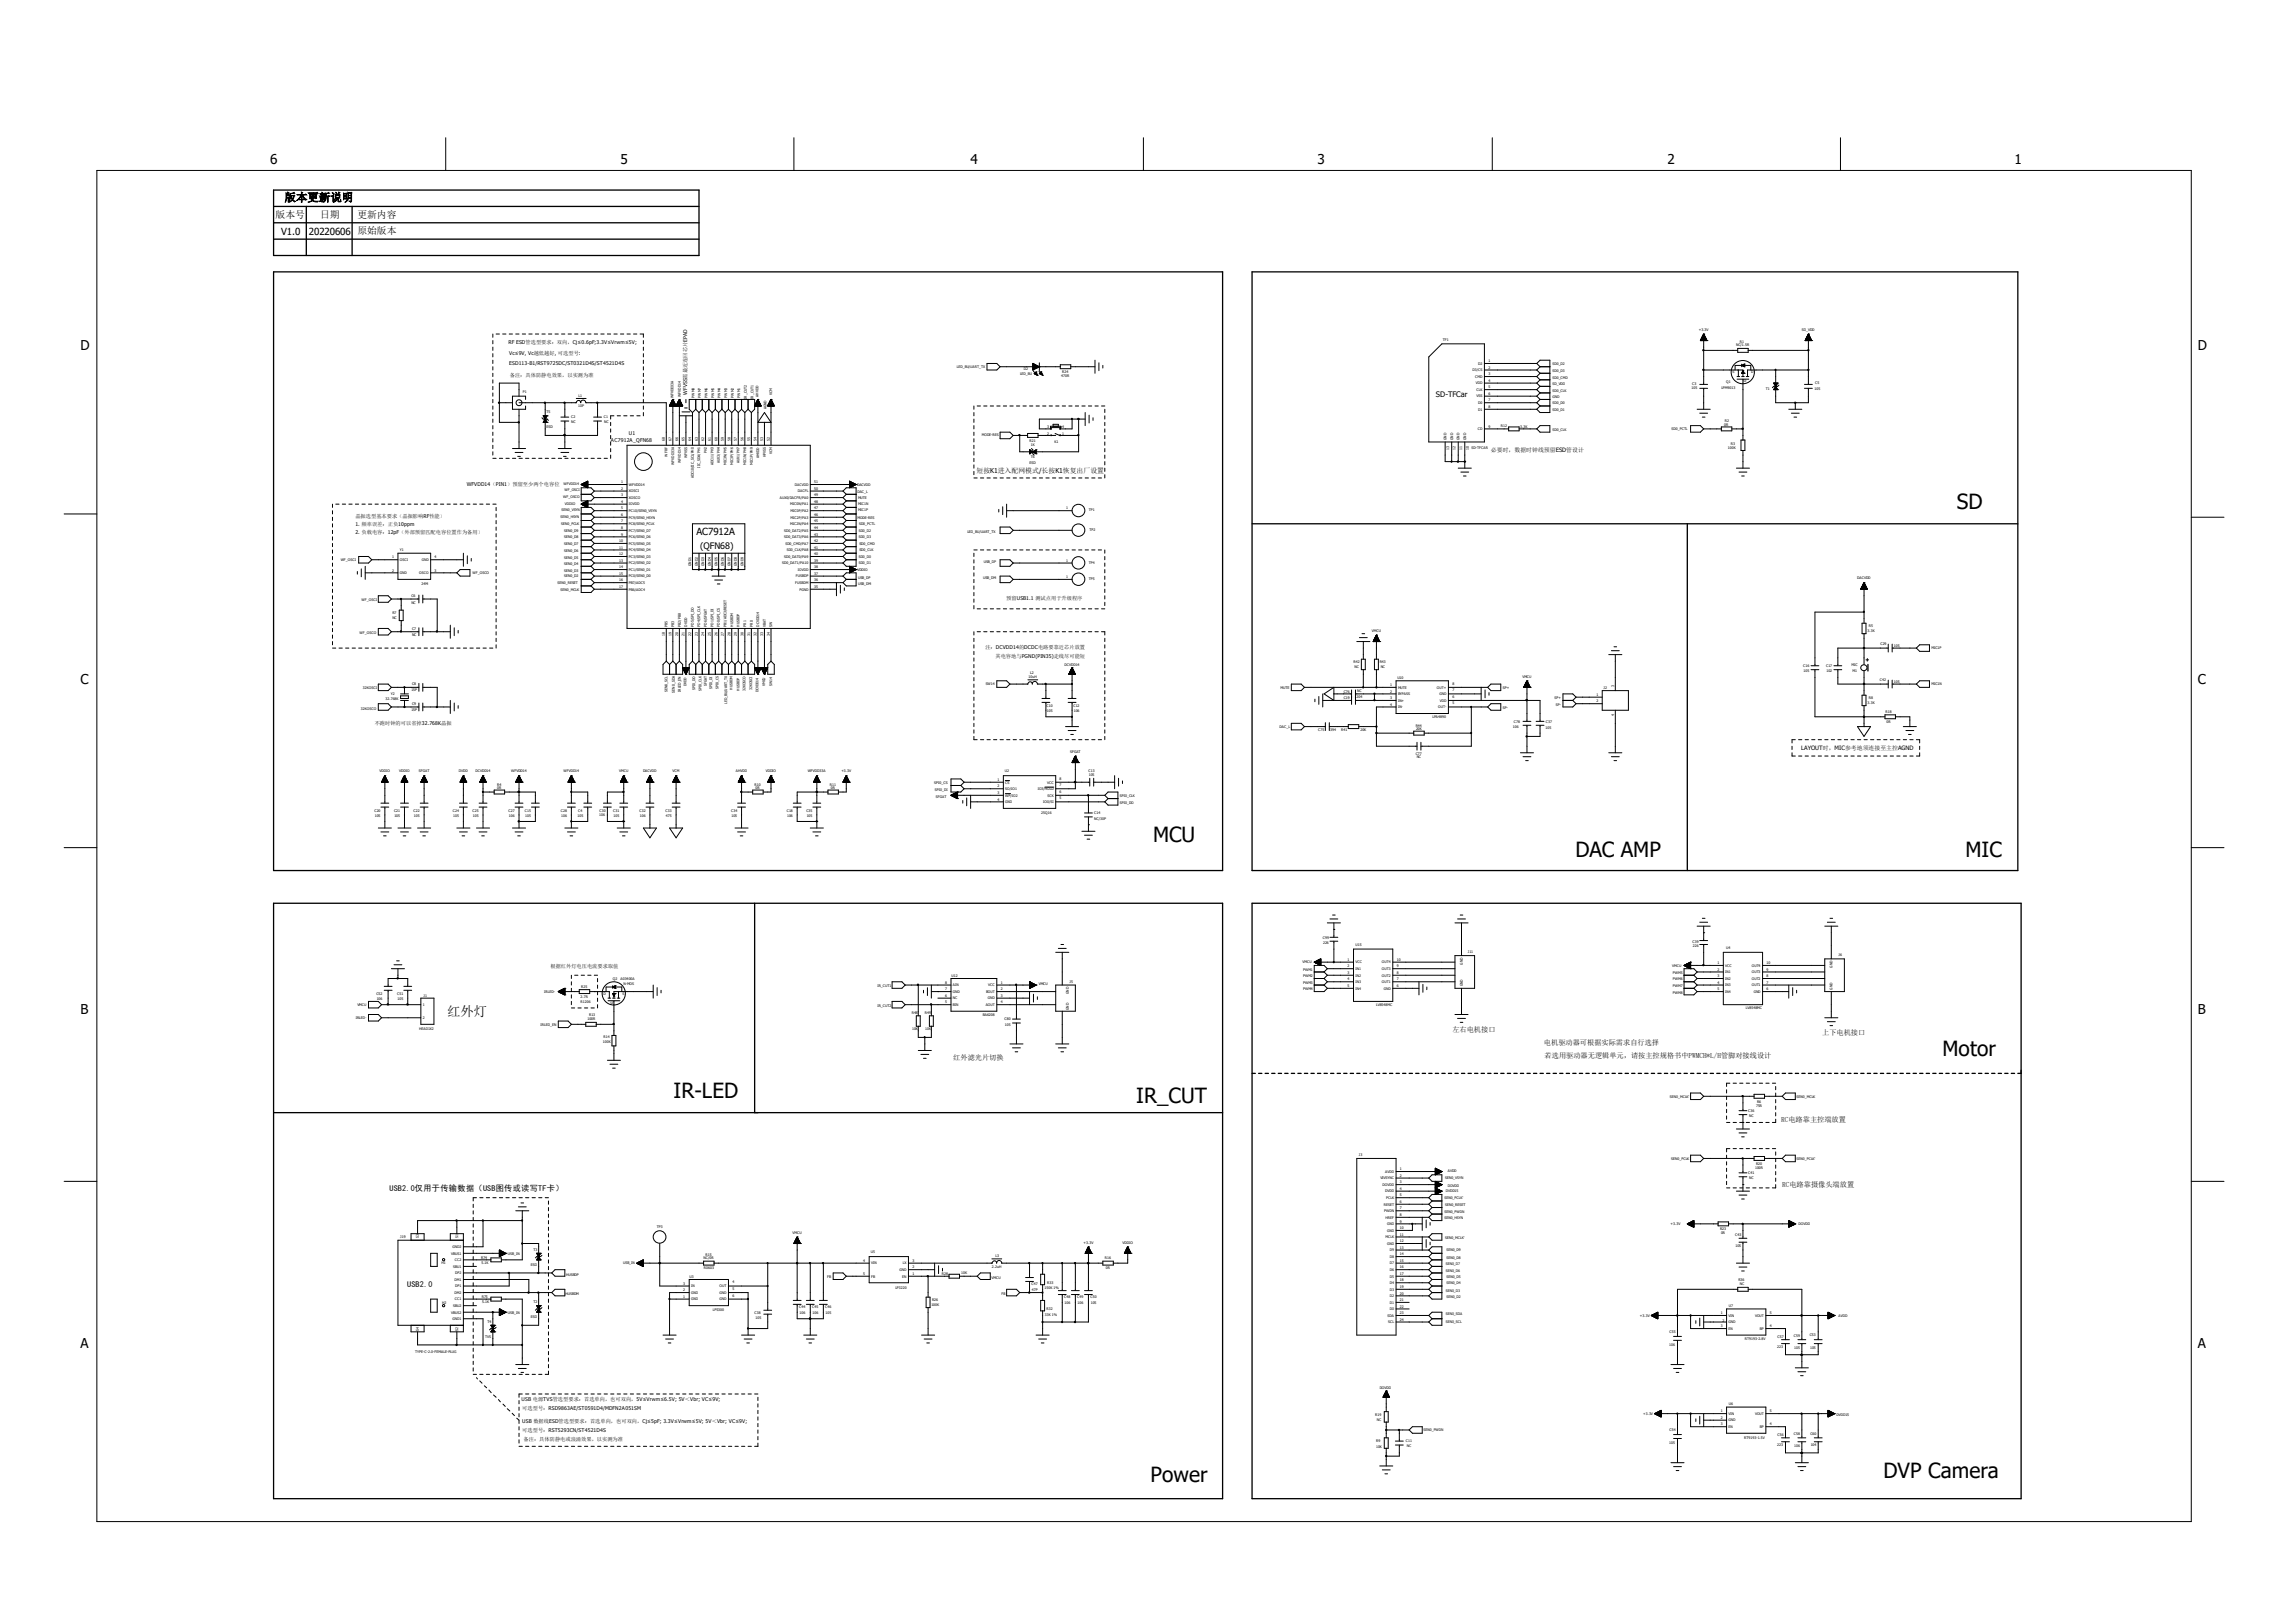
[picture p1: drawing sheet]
<svg xmlns="http://www.w3.org/2000/svg" width="297mm" height="210mm" viewBox="0 0 297 210" stroke-linecap="round" stroke-linejoin="round" font-family="sans-serif">
<defs><g id="words">
<g font-size="2.7">
<text x="253.2" y="65.8">SD</text>
<text x="149.2" y="109">MCU</text>
<text x="203.8" y="110.9">DAC AMP</text>
<text x="254.3" y="111">MIC</text>
<text x="251.3" y="136.7">Motor</text>
<text x="87.1" y="142.1">IR-LED</text>
<text x="147" y="142.7">IR_CUT</text>
<text x="148.8" y="191.8">Power</text>
<text x="243.7" y="191.3">DVP Camera</text>
</g>
<g font-size="1.8">
<text x="35" y="21.2">6</text>
<text x="80.3" y="21.2">5</text>
<text x="125.6" y="21.2">4</text>
<text x="170.4" y="21.2">3</text>
<text x="215.7" y="21.2">2</text>
<text x="260.6" y="21.2">1</text>
<text x="10.4" y="45.3">D</text>
<text x="284.3" y="45.3">D</text>
<text x="10.4" y="88.5">C</text>
<text x="284.3" y="88.5">C</text>
<text x="10.4" y="131.3">B</text>
<text x="284.3" y="131.3">B</text>
<text x="10.4" y="174.5">A</text>
<text x="284.3" y="174.5">A</text>
</g>
<text font-size="1.7" x="57.8" y="131.5">红外灯</text>
<text font-size="1.4" x="36.8" y="26">版本更新说明</text>
<g font-size="1.3">
<text x="35.6" y="28.2">版本号</text>
<text x="41.4" y="28.2">日期</text>
<text x="46.2" y="28.2">更新内容</text>
<text x="36.4" y="30.4">V1.0</text>
<text x="40" y="30.4">20220606</text>
<text x="46.2" y="30.3">原始版本</text>
<text x="90.1" y="69.2">AC7912A</text>
</g>
<text font-size="1.2" x="90.6" y="71">(QFN68)</text>
<g font-size="1.1">
<text x="50.4" y="154.1">USB2.0仅用于传输数据（USB图传或读写TF卡）</text>
<text x="52.7" y="166.6">USB2.0</text>
</g>
<text font-size="1" x="185.8" y="51.4">SD-TFCar</text>
<g font-size=".9">
<text x="126.3" y="61.2">短按K1进入配网模式/长按K1恢复出厂设置</text>
<text x="123.3" y="137.2">红外滤光片切换</text>
<text x="187.9" y="133.5">左右电机接口</text>
<text x="199.7" y="135.3">电机驱动器可根据实际需求自行选择</text>
<text x="199.8" y="136.9">若选用驱动器无逻辑单元，请按主控规格书中PWMCH*L/H管脚对接线设计</text>
<text x="235.7" y="133.9">上下电机接口</text>
<text x="230.4" y="145.2">RC电路靠主控端放置</text>
<text x="230.5" y="153.6">RC电路靠摄像头端放置</text>
</g>
<g font-size=".8">
<text x="192.9" y="58.5">必要时，数据时钟线预留ESD管设计</text>
<text x="233" y="97">LAYOUT时，MIC参考地须连接至主控AGND</text>
</g>
<g font-size=".7">
<text x="65.8" y="44.5">RF ESD管选型要求：双向，Cj≤0.6pF;3.3V≤Vrwm≤5V;</text>
<text x="65.9" y="45.9">Vc≤9V, Vc越低越好, 可选型号:</text>
<text x="65.9" y="47.3">ESD113-B1/RST9725DC/ST0321D4S/ST4521D4S</text>
<text x="66" y="48.8">备注：具体防静电效果，以实测为准</text>
<text x="88.9" y="51.1" transform="rotate(-90 88.9 51.1)">WFVSS需最近连回芯片EPAD</text>
<text x="79" y="57.2">AC7912A_QFN68</text>
<text x="81.4" y="56.3">U1</text>
<text x="60.4" y="62.9">WFVDD14（PIN1）预留至少两个电容位</text>
<text x="46" y="68.1">1. 频率误差：正负10ppm</text>
<text x="46" y="69.1">2. 负载电容：12pF（外部预留匹配电容位置作为备用）</text>
<text x="46" y="67">晶振选型基本要求（晶振影响RF性能）</text>
<text x="130.2" y="77.7">预留USB1.1 测试点用于升级程序</text>
<text x="127.5" y="83.9">注：DCVDD14的DCDC电路要靠近芯片放置</text>
<text x="128.8" y="85.1">其电容地与PGND(PIN35)走线尽可能短</text>
<text x="48.5" y="93.9">不跑时钟的可以省掉32.768K晶振</text>
<text x="71.2" y="125.3">根据红外灯电压电流要求取值</text>
<text x="67.5" y="181.2">USB 电源TVS管选型要求：首选单向，也可双向，5V≤Vrwm≤6.5V; 5V＜Vbr; VC≤9V;</text>
<text x="67.6" y="184.2">USB 数据线ESD管选型要求：首选单向，也可双向，Cj≤5pF; 3.3V≤Vrwm≤5V; 5V＜Vbr; VC≤9V;</text>
<text x="67.6" y="182.4">可选型号：RSD9863AE/ST0591D4/MDFN2A051SM</text>
<text x="67.6" y="185.3">可选型号：RST5293CN/ST4521D4S</text>
<text x="67.7" y="186.5">备注：具体防静电或浪涌效果，以实测为准</text>
</g>
<g font-size=".5">
<text x="123.8" y="47.6">LED_BU/UART_TX</text>
<text x="132.5" y="47.9">D2</text>
<text x="186.6" y="44.2">TF1</text>
<text x="191.2" y="47.2">D2</text>
<text x="192.5" y="46.9">1</text>
<text x="192.5" y="47.7">2</text>
<text x="200.8" y="47.2">SD0_D2</text>
<text x="219.8" y="42.8">+3.3V</text>
<text x="224.6" y="44.8">NC/1.5R</text>
<text x="225.1" y="44.4">R1</text>
<text x="233.1" y="42.8">SD_VDD</text>
<text x="67.6" y="50.8">P1</text>
<text x="70.7" y="53.5">T5</text>
<text x="74.8" y="52.7">10P</text>
<text x="74.8" y="51.4">L1</text>
<text x="87.1" y="51.6" transform="rotate(-90 87.1 51.6)">WFVDD33A</text>
<text x="88.1" y="51.4" transform="rotate(-90 88.1 51.4)">WFVDD14</text>
<text x="89.8" y="51.4" transform="rotate(-90 89.8 51.4)">PWM8</text>
<text x="90.7" y="51.4" transform="rotate(-90 90.7 51.4)">PWM7</text>
<text x="91.5" y="51.4" transform="rotate(-90 91.5 51.4)">PWM6</text>
<text x="92.4" y="51.4" transform="rotate(-90 92.4 51.4)">PWM5</text>
<text x="93.2" y="51.4" transform="rotate(-90 93.2 51.4)">PWM4</text>
<text x="94.1" y="51.4" transform="rotate(-90 94.1 51.4)">PWM3</text>
<text x="94.9" y="51.4" transform="rotate(-90 94.9 51.4)">PWM2</text>
<text x="95.8" y="51.4" transform="rotate(-90 95.8 51.4)">PWM1</text>
<text x="96.6" y="51.6" transform="rotate(-90 96.6 51.6)">IR_CUT2</text>
<text x="97.5" y="51.6" transform="rotate(-90 97.5 51.6)">IR_CUT1</text>
<text x="98.1" y="51.3" transform="rotate(-90 98.1 51.3)">AHVDD</text>
<text x="99.1" y="53" transform="rotate(-90 99.1 53)">AGND</text>
<text x="99.9" y="51.1" transform="rotate(-90 99.9 51.1)">VCM</text>
<text x="132" y="48.5">LED_BU</text>
<text x="137.3" y="48.8">470R</text>
<text x="137.4" y="48.3">R24</text>
<text x="190.5" y="48">D3/CS</text>
<text x="190.8" y="48.9">CMD</text>
<text x="190.9" y="49.7">VDD</text>
<text x="191" y="50.6">CLK</text>
<text x="191" y="51.4">VSS</text>
<text x="191.2" y="52.3">D0</text>
<text x="191.2" y="53.1">D1</text>
<text x="192.5" y="48.6">3</text>
<text x="192.5" y="49.4">4</text>
<text x="192.5" y="50.2">5</text>
<text x="192.5" y="51.1">6</text>
<text x="192.5" y="51.9">7</text>
<text x="192.5" y="52.8">8</text>
<text x="200.8" y="48.1">SD0_D3</text>
<text x="200.8" y="49">SD0_CMD</text>
<text x="200.8" y="50.7">SD0_CLK</text>
<text x="200.8" y="52.3">SD0_D0</text>
<text x="200.8" y="53.2">SD0_D1</text>
<text x="200.8" y="51.5">GND</text>
<text x="200.8" y="49.8">SD_VDD</text>
<text x="218.8" y="50.3">105</text>
<text x="218.9" y="49.8">C3</text>
<text x="222.7" y="50.3">LPM9013</text>
<text x="223.3" y="49.6">Q1</text>
<text x="224.1" y="48.3">S</text>
<text x="225.9" y="49.5" transform="rotate(-90 225.9 49.5)">G</text>
<text x="226.5" y="48.3">D</text>
<text x="228.4" y="50.4">T1</text>
<text x="234.7" y="50.4">105</text>
<text x="234.8" y="49.7">C5</text>
<text x="70.7" y="55.4">ESD</text>
<text x="73.9" y="54.1">C2</text>
<text x="73.9" y="54.7">NC</text>
<text x="78.1" y="54.1">C1</text>
<text x="78.1" y="54.7">NC</text>
<text x="86" y="57.1" transform="rotate(-90 86 57.1)">68</text>
<text x="86.4" y="59.1" transform="rotate(-90 86.4 59.1)">WFRF</text>
<text x="86.9" y="57.1" transform="rotate(-90 86.9 57.1)">67</text>
<text x="87.7" y="57.1" transform="rotate(-90 87.7 57.1)">66</text>
<text x="88.1" y="59.9" transform="rotate(-90 88.1 59.9)">WFVDD14</text>
<text x="88.6" y="57.1" transform="rotate(-90 88.6 57.1)">65</text>
<text x="88.9" y="59.3" transform="rotate(-90 88.9 59.3)">WFVSS</text>
<text x="89.4" y="57.1" transform="rotate(-90 89.4 57.1)">64</text>
<text x="90.3" y="57.1" transform="rotate(-90 90.3 57.1)">63</text>
<text x="91.1" y="57.1" transform="rotate(-90 91.1 57.1)">62</text>
<text x="91.4" y="58.7" transform="rotate(-90 91.4 58.7)">PH2</text>
<text x="91.9" y="57.1" transform="rotate(-90 91.9 57.1)">61</text>
<text x="92.8" y="57.1" transform="rotate(-90 92.8 57.1)">60</text>
<text x="93.1" y="59.9" transform="rotate(-90 93.1 59.9)">AUX3/PH4</text>
<text x="93.6" y="57.1" transform="rotate(-90 93.6 57.1)">59</text>
<text x="94.5" y="57.1" transform="rotate(-90 94.5 57.1)">58</text>
<text x="95.3" y="57.1" transform="rotate(-90 95.3 57.1)">57</text>
<text x="95.7" y="59.9" transform="rotate(-90 95.7 59.9)">AUX1/PH7</text>
<text x="96.2" y="57.1" transform="rotate(-90 96.2 57.1)">56</text>
<text x="97" y="57.1" transform="rotate(-90 97 57.1)">55</text>
<text x="97.9" y="57.1" transform="rotate(-90 97.9 57.1)">54</text>
<text x="98.2" y="59.3" transform="rotate(-90 98.2 59.3)">AHVDD</text>
<text x="98.7" y="57.1" transform="rotate(-90 98.7 57.1)">53</text>
<text x="99.1" y="59.2" transform="rotate(-90 99.1 59.2)">HPVSS</text>
<text x="99.6" y="57.1" transform="rotate(-90 99.6 57.1)">52</text>
<text x="99.9" y="58.7" transform="rotate(-90 99.9 58.7)">VCM</text>
<text x="127" y="56.4">MODE-RES</text>
<text x="133.2" y="57.2">R21</text>
<text x="133.2" y="60">ESD</text>
<text x="133.3" y="57.7">1K</text>
<text x="133.3" y="59.3">T6</text>
<text x="135.5" y="56.3">2</text>
<text x="135.5" y="55.4">3</text>
<text x="136.4" y="57.3">K1</text>
<text x="137.4" y="55.4">4</text>
<text x="137.4" y="56.3">1</text>
<text x="187.1" y="56.9" transform="rotate(-90 187.1 56.9)">GND</text>
<text x="187.5" y="58.2" transform="rotate(-90 187.5 58.2)">13</text>
<text x="188" y="56.9" transform="rotate(-90 188 56.9)">GND</text>
<text x="188.3" y="58.2" transform="rotate(-90 188.3 58.2)">12</text>
<text x="188.8" y="56.9" transform="rotate(-90 188.8 56.9)">GND</text>
<text x="189.1" y="58.2" transform="rotate(-90 189.1 58.2)">11</text>
<text x="189.7" y="56.9" transform="rotate(-90 189.7 56.9)">GND</text>
<text x="190" y="58.2" transform="rotate(-90 190 58.2)">10</text>
<text x="190.4" y="58">SD-TFCAR</text>
<text x="191.2" y="55.7">CD</text>
<text x="192.5" y="55.3">9</text>
<text x="194.1" y="55.2">R12</text>
<text x="196.6" y="55.3">3.3K</text>
<text x="200.8" y="55.8">SD0_CLK</text>
<text x="216.2" y="55.7">SD0_PCTL</text>
<text x="223.1" y="55.2">0R</text>
<text x="223.1" y="54.6">R2</text>
<text x="223.5" y="58">100K</text>
<text x="223.9" y="57.5">R3</text>
<text x="72.9" y="64.4">WF_OSCO</text>
<text x="72.9" y="62.8">WFVDD14</text>
<text x="73" y="63.5">WF_OSCI</text>
<text x="73.1" y="65.3">VDDIO</text>
<text x="80.3" y="62.5">1</text>
<text x="80.3" y="63.4">2</text>
<text x="80.3" y="64.2">3</text>
<text x="80.3" y="65.1">4</text>
<text x="80.3" y="65.9">5</text>
<text x="81.4" y="62.9">WFVDD14</text>
<text x="81.4" y="63.7">XOSCI</text>
<text x="81.4" y="64.6">XOSCO</text>
<text x="81.4" y="65.4">IOVDD</text>
<text x="87.2" y="60.2" transform="rotate(-90 87.2 60.2)">WFVDD33A</text>
<text x="89.7" y="61.9" transform="rotate(-90 89.7 61.9)">ADC10/IIC_SCL/PH0</text>
<text x="90.6" y="60.5" transform="rotate(-90 90.6 60.5)">IIC_SDA/PH1</text>
<text x="92.3" y="60.2" transform="rotate(-90 92.3 60.2)">ADC11/PH3</text>
<text x="94" y="60.2" transform="rotate(-90 94 60.2)">MIC3N/PH5</text>
<text x="94.8" y="60.1" transform="rotate(-90 94.8 60.1)">MIC3P/PH6</text>
<text x="96.5" y="60.2" transform="rotate(-90 96.5 60.2)">MIC1N/PH8</text>
<text x="97.4" y="60.1" transform="rotate(-90 97.4 60.1)">MIC1P/PH9</text>
<text x="100.9" y="64.6">AUX0/DACFR/PA0</text>
<text x="102.2" y="65.4">MIC0N/PA1</text>
<text x="102.8" y="62.9">DACVDD</text>
<text x="103.2" y="63.7">DACFL</text>
<text x="105.3" y="65.9">47</text>
<text x="105.3" y="65.1">48</text>
<text x="105.3" y="64.2">49</text>
<text x="105.3" y="63.4">50</text>
<text x="105.3" y="62.5">51</text>
<text x="110.9" y="62.9">DACVDD</text>
<text x="110.9" y="63.8">DAC_L</text>
<text x="111" y="65.3">MIC1N</text>
<text x="111" y="64.6">MUTE</text>
<text x="137.9" y="65.9">1</text>
<text x="51.7" y="71.3">Y1</text>
<text x="72.5" y="67">SEN0_HSYN</text>
<text x="72.6" y="67.9">SEN0_PCLK</text>
<text x="72.6" y="66.1">SEN0_VSYN</text>
<text x="73" y="71.4">SEN0_D6</text>
<text x="73" y="70.5">SEN0_D7</text>
<text x="73" y="69.6">SEN0_D8</text>
<text x="73" y="68.9">SEN0_D9</text>
<text x="80.1" y="70.1">10</text>
<text x="80.1" y="71">11</text>
<text x="80.1" y="71.8">12</text>
<text x="80.3" y="66.8">6</text>
<text x="80.3" y="67.6">7</text>
<text x="80.3" y="68.5">8</text>
<text x="80.3" y="69.3">9</text>
<text x="81.4" y="66.3">PC10/SEN0_VSYN</text>
<text x="81.4" y="67.1">PC9/SEN0_HSYN</text>
<text x="81.4" y="67.9">PC8/SEN0_PCLK</text>
<text x="81.4" y="68.8">PC7/SEN0_D7</text>
<text x="81.4" y="69.6">PC6/SEN0_D6</text>
<text x="81.4" y="70.5">PC5/SEN0_D5</text>
<text x="81.4" y="71.3">PC4/SEN0_D4</text>
<text x="101.4" y="69.6">SD0_DAT3/PA6</text>
<text x="101.4" y="68.8">SD0_DAT2/PA5</text>
<text x="101.6" y="70.5">SD0_CMD/PA7</text>
<text x="101.8" y="71.3">SD0_CLK/PA8</text>
<text x="102.2" y="67.9">MIC2N/PA4</text>
<text x="102.3" y="67.1">MIC2P/PA3</text>
<text x="102.3" y="66.3">MIC0P/PA2</text>
<text x="105.3" y="71.8">40</text>
<text x="105.3" y="71">41</text>
<text x="105.3" y="70.1">42</text>
<text x="105.3" y="69.3">43</text>
<text x="105.3" y="68.5">44</text>
<text x="105.3" y="67.6">45</text>
<text x="105.3" y="66.8">46</text>
<text x="110.9" y="67.2">MODE-RES</text>
<text x="111" y="66.2">MIC1P</text>
<text x="111.1" y="69.6">SD0_D3</text>
<text x="111.1" y="68.8">SD0_D2</text>
<text x="111.1" y="67.9">SD0_PCTL</text>
<text x="111.2" y="71.3">SD0_CLK</text>
<text x="111.2" y="70.5">SD0_CMD</text>
<text x="125.1" y="69">LED_BU/UART_TX</text>
<text x="140.8" y="66.2">TP1</text>
<text x="140.9" y="68.7">TP2</text>
<text x="44.1" y="72.6">WF_OSCI</text>
<text x="46.8" y="77.8">WF_OSCI</text>
<text x="50.7" y="72.3">1</text>
<text x="50.7" y="74">2</text>
<text x="51.7" y="72.6">OSCI</text>
<text x="51.7" y="74.3">GND</text>
<text x="53.2" y="77.3">C6</text>
<text x="54.2" y="74.3">OSCO</text>
<text x="54.5" y="75.6">24M</text>
<text x="54.6" y="72.6">GND</text>
<text x="56.2" y="74">3</text>
<text x="56.2" y="72.3">4</text>
<text x="61.1" y="74.3">WF_OSCO</text>
<text x="72.1" y="75.6">SEN0_RESET</text>
<text x="72.5" y="76.4">SEN0_MCLK</text>
<text x="73" y="74.7">SEN0_D2</text>
<text x="73" y="74">SEN0_D3</text>
<text x="73" y="73.1">SEN0_D4</text>
<text x="73" y="72.3">SEN0_D5</text>
<text x="80.1" y="72.7">13</text>
<text x="80.1" y="73.5">14</text>
<text x="80.1" y="74.4">15</text>
<text x="80.1" y="75.2">16</text>
<text x="80.1" y="76.1">17</text>
<text x="81.4" y="72.2">PC3/SEN0_D3</text>
<text x="81.4" y="73">PC2/SEN0_D2</text>
<text x="81.4" y="73.9">PC1/SEN0_D1</text>
<text x="81.4" y="74.7">PC0/SEN0_D0</text>
<text x="81.4" y="75.6">PB7/ADC5</text>
<text x="81.4" y="76.4">PB6/ADC4</text>
<text x="89.4" y="73.2" transform="rotate(-90 89.4 73.2)">GND1</text>
<text x="90.3" y="73.2" transform="rotate(-90 90.3 73.2)">GND2</text>
<text x="91.1" y="73.2" transform="rotate(-90 91.1 73.2)">GND3</text>
<text x="91.9" y="73.2" transform="rotate(-90 91.9 73.2)">GND4</text>
<text x="92.8" y="73.2" transform="rotate(-90 92.8 73.2)">GND5</text>
<text x="93.6" y="73.2" transform="rotate(-90 93.6 73.2)">GND6</text>
<text x="94.5" y="73.2" transform="rotate(-90 94.5 73.2)">GND7</text>
<text x="95.3" y="73.2" transform="rotate(-90 95.3 73.2)">GND8</text>
<text x="96.2" y="73.2" transform="rotate(-90 96.2 73.2)">GND9</text>
<text x="101.2" y="73">SD0_DAT1/PA10</text>
<text x="101.4" y="72.2">SD0_DAT0/PA9</text>
<text x="102.9" y="75.6">FUSBDM</text>
<text x="103" y="74.7">FUSBDP</text>
<text x="103.2" y="73.9">IOVDD</text>
<text x="103.4" y="76.4">PGND</text>
<text x="105.3" y="76.1">35</text>
<text x="105.3" y="75.2">36</text>
<text x="105.3" y="74.4">37</text>
<text x="105.3" y="73.5">38</text>
<text x="105.3" y="72.7">39</text>
<text x="110.9" y="73.9">VDDIO</text>
<text x="111" y="75.7">USB_DM</text>
<text x="111" y="74.9">USB_DP</text>
<text x="111.1" y="72.2">SD0_D0</text>
<text x="111.1" y="73">SD0_D1</text>
<text x="127.2" y="75">USB_DM</text>
<text x="127.3" y="72.9">USB_DP</text>
<text x="137.9" y="72.7">1</text>
<text x="137.9" y="74.8">1</text>
<text x="140.8" y="72.9">TP4</text>
<text x="140.8" y="75.1">TP5</text>
<text x="240.2" y="75">DACVDD</text>
<text x="46.5" y="82.1">WF_OSCO</text>
<text x="50.8" y="79.5">R7</text>
<text x="50.8" y="80.1">NC</text>
<text x="53.2" y="78.1">NC</text>
<text x="53.3" y="81.5">C7</text>
<text x="53.3" y="82.3">NC</text>
<text x="86" y="82.3" transform="rotate(-90 86 82.3)">18</text>
<text x="86.4" y="81.1" transform="rotate(-90 86.4 81.1)">PB5</text>
<text x="86.9" y="82.3" transform="rotate(-90 86.9 82.3)">19</text>
<text x="87.2" y="81.1" transform="rotate(-90 87.2 81.1)">PB3</text>
<text x="87.7" y="82.3" transform="rotate(-90 87.7 82.3)">20</text>
<text x="88.1" y="81.1" transform="rotate(-90 88.1 81.1)">PB2/PB8</text>
<text x="88.6" y="82.3" transform="rotate(-90 88.6 82.3)">21</text>
<text x="88.9" y="81.1" transform="rotate(-90 88.9 81.1)">DVDD</text>
<text x="89.4" y="82.3" transform="rotate(-90 89.4 82.3)">22</text>
<text x="89.7" y="81.1" transform="rotate(-90 89.7 81.1)">PD5/SPI_DO</text>
<text x="90.3" y="82.3" transform="rotate(-90 90.3 82.3)">23</text>
<text x="90.6" y="81.1" transform="rotate(-90 90.6 81.1)">PD4/SPI_CLK</text>
<text x="91.1" y="82.3" transform="rotate(-90 91.1 82.3)">24</text>
<text x="91.4" y="81.1" transform="rotate(-90 91.4 81.1)">PD6/SFGAT</text>
<text x="91.9" y="82.3" transform="rotate(-90 91.9 82.3)">25</text>
<text x="92.3" y="81.1" transform="rotate(-90 92.3 81.1)">PD1/SPI_DI</text>
<text x="92.8" y="82.3" transform="rotate(-90 92.8 82.3)">26</text>
<text x="93.1" y="81.1" transform="rotate(-90 93.1 81.1)">PD0/SPI_CS</text>
<text x="93.6" y="82.3" transform="rotate(-90 93.6 82.3)">27</text>
<text x="94" y="81.1" transform="rotate(-90 94 81.1)">PB1/ADC3/RESET</text>
<text x="94.5" y="82.3" transform="rotate(-90 94.5 82.3)">28</text>
<text x="94.8" y="81.1" transform="rotate(-90 94.8 81.1)">HUSBDM</text>
<text x="95.3" y="82.3" transform="rotate(-90 95.3 82.3)">29</text>
<text x="95.7" y="81.1" transform="rotate(-90 95.7 81.1)">HUSBDP</text>
<text x="96.2" y="82.3" transform="rotate(-90 96.2 82.3)">30</text>
<text x="96.5" y="81.1" transform="rotate(-90 96.5 81.1)">PR1</text>
<text x="97" y="82.3" transform="rotate(-90 97 82.3)">31</text>
<text x="97.4" y="81.1" transform="rotate(-90 97.4 81.1)">PR0</text>
<text x="97.9" y="82.3" transform="rotate(-90 97.9 82.3)">32</text>
<text x="98.2" y="81.1" transform="rotate(-90 98.2 81.1)">DCVDD14</text>
<text x="98.7" y="82.3" transform="rotate(-90 98.7 82.3)">33</text>
<text x="99.1" y="81.1" transform="rotate(-90 99.1 81.1)">VBAT</text>
<text x="99.6" y="82.3" transform="rotate(-90 99.6 82.3)">34</text>
<text x="99.9" y="81.1" transform="rotate(-90 99.9 81.1)">SW</text>
<text x="177.5" y="81.7">VMCU</text>
<text x="241.6" y="81.8">3.3K</text>
<text x="241.8" y="81.2">R5</text>
<text x="243.2" y="83.5">C29</text>
<text x="245" y="83.7">105</text>
<text x="46.9" y="89.2">32KOSCI</text>
<text x="50.5" y="90">Y2</text>
<text x="53.2" y="89.5">15P</text>
<text x="53.3" y="88.7">C8</text>
<text x="86.4" y="89.5" transform="rotate(-90 86.4 89.5)">SEN0_SCL</text>
<text x="87.3" y="89.6" transform="rotate(-90 87.3 89.6)">SEN0_SDA</text>
<text x="88.1" y="89.5" transform="rotate(-90 88.1 89.5)">IRLED_EN</text>
<text x="88.8" y="88.8" transform="rotate(-90 88.8 88.8)">DVDD</text>
<text x="89.9" y="89.3" transform="rotate(-90 89.9 89.3)">SPI0_DO</text>
<text x="90.8" y="89.4" transform="rotate(-90 90.8 89.4)">SPI0_CLK</text>
<text x="91.4" y="88.8" transform="rotate(-90 91.4 88.8)">SFGAT</text>
<text x="92.1" y="89.2" transform="rotate(-90 92.1 89.2)">SPI0_DI</text>
<text x="93" y="89.2" transform="rotate(-90 93 89.2)">SPI0_CS</text>
<text x="94.7" y="89.2" transform="rotate(-90 94.7 89.2)">HUSBDM</text>
<text x="95.7" y="89.4" transform="rotate(-90 95.7 89.4)">HUSBDP</text>
<text x="96.4" y="89.5" transform="rotate(-90 96.4 89.5)">32KOSCO</text>
<text x="97.3" y="89.3" transform="rotate(-90 97.3 89.3)">32KOSCI</text>
<text x="98.1" y="89.6" transform="rotate(-90 98.1 89.6)">DCVDD14</text>
<text x="99" y="88.8" transform="rotate(-90 99 88.8)">VMCU</text>
<text x="99.9" y="88.8" transform="rotate(-90 99.9 88.8)">SW14</text>
<text x="127.5" y="88.7">SW14</text>
<text x="133.1" y="87.7">10uH</text>
<text x="133.3" y="87.2">L2</text>
<text x="137.7" y="86.2">DCVDD14</text>
<text x="165.7" y="89.1">MUTE</text>
<text x="173.8" y="89.6">C76</text>
<text x="175.1" y="85.8">R42</text>
<text x="175.2" y="86.4">NC</text>
<text x="175.6" y="89.5">NC</text>
<text x="178.5" y="85.8">R43</text>
<text x="178.6" y="86.4">NC</text>
<text x="179.8" y="88.8">1</text>
<text x="179.8" y="89.6">2</text>
<text x="180.8" y="87.8">U10</text>
<text x="180.8" y="89.1">MUTE</text>
<text x="180.8" y="90">BYPASS</text>
<text x="185.9" y="89.1">OUT+</text>
<text x="186.2" y="90">GND</text>
<text x="187.9" y="89.5">7</text>
<text x="187.9" y="88.6">8</text>
<text x="194.4" y="89.2">SP+</text>
<text x="196.9" y="87.7">VMCU</text>
<text x="207.4" y="89.1">J2</text>
<text x="208.8" y="88.9" transform="rotate(-90 208.8 88.9)">3</text>
<text x="233.3" y="86.3">C16</text>
<text x="233.3" y="87">105</text>
<text x="236.2" y="86.3">C17</text>
<text x="236.3" y="87">102</text>
<text x="239.5" y="86.2">MIC</text>
<text x="239.6" y="86.9">M1</text>
<text x="243.2" y="88.2">C42</text>
<text x="245" y="88.3">105</text>
<text x="249.9" y="84">MIC1P</text>
<text x="249.9" y="88.7">MIC1N</text>
<text x="46.7" y="91.8">32KOSCO</text>
<text x="49.9" y="90.6">32.768K</text>
<text x="53.2" y="92">15P</text>
<text x="53.3" y="91.2">C9</text>
<text x="94.1" y="91.1" transform="rotate(-90 94.1 91.1)">LED_BU/UART_TX</text>
<text x="135.4" y="91.5">C10</text>
<text x="135.4" y="92.2">105</text>
<text x="138.9" y="91.5">C12</text>
<text x="138.9" y="92.2">106</text>
<text x="165.5" y="94.2">DAC_L</text>
<text x="170.5" y="94.6">C75</text>
<text x="172.1" y="94.5">394</text>
<text x="173.5" y="94.6">R41</text>
<text x="173.8" y="90.5">C19</text>
<text x="175.5" y="90.4">204</text>
<text x="176" y="94.5">20K</text>
<text x="179.8" y="90.5">3</text>
<text x="179.8" y="91.3">4</text>
<text x="180.8" y="90.8">IN+</text>
<text x="180.8" y="91.7">IN-</text>
<text x="183.1" y="94">R44</text>
<text x="183.2" y="94.4">20K</text>
<text x="185.3" y="92.9">LPA4890</text>
<text x="186.1" y="91.7">OUT-</text>
<text x="186.3" y="90.8">VDD</text>
<text x="187.9" y="91.1">5</text>
<text x="187.9" y="90.3">6</text>
<text x="194.4" y="91.7">SP-</text>
<text x="195.7" y="94.2">106</text>
<text x="195.8" y="93.6">C78</text>
<text x="199.9" y="94.4">105</text>
<text x="200" y="93.6">C37</text>
<text x="201.1" y="90.5">SP+</text>
<text x="201.3" y="91.3">SP-</text>
<text x="206.5" y="90">1</text>
<text x="206.5" y="90.9">2</text>
<text x="208.8" y="92.7" transform="rotate(-90 208.8 92.7)">4</text>
<text x="241.6" y="91.1">3.3K</text>
<text x="241.8" y="90.5">R8</text>
<text x="243.9" y="92.2">R18</text>
<text x="244.1" y="93.6">0R</text>
<text x="49.1" y="99.9">VDDIO</text>
<text x="51.6" y="99.9">VDDIO</text>
<text x="54.2" y="99.9">SFGAT</text>
<text x="59.4" y="99.9">DVDD</text>
<text x="61.5" y="99.9">DCVDD14</text>
<text x="64.3" y="101.7">R4</text>
<text x="66.1" y="99.9">WFVDD14</text>
<text x="72.9" y="99.9">WFVDD14</text>
<text x="80.1" y="99.9">VMCU</text>
<text x="83.2" y="99.9">DACVDD</text>
<text x="87" y="99.9">VCM</text>
<text x="95.2" y="99.9">AHVDD</text>
<text x="97.6" y="101.7">R10</text>
<text x="99.1" y="99.9">VDDIO</text>
<text x="104.5" y="99.9">WFVDD33A</text>
<text x="107.4" y="101.7">R11</text>
<text x="108.8" y="99.9">+3.3V</text>
<text x="120.9" y="101.5">SPI0_CS</text>
<text x="129" y="101">1</text>
<text x="129" y="101.9">2</text>
<text x="130" y="99.9">U2</text>
<text x="130" y="101.4">CS</text>
<text x="135.5" y="101.4">VCC</text>
<text x="137.1" y="101.7">7</text>
<text x="137.1" y="100.9">8</text>
<text x="138.4" y="97.4">SFGAT</text>
<text x="140.8" y="99.9">C13</text>
<text x="140.8" y="100.5">105</text>
<text x="183.1" y="97.7">C77</text>
<text x="183.3" y="98.1">NC</text>
<text x="48.4" y="105">C20</text>
<text x="48.5" y="105.7">105</text>
<text x="51" y="105">C21</text>
<text x="51" y="105.7">105</text>
<text x="53.5" y="105">C22</text>
<text x="53.6" y="105.7">105</text>
<text x="58.6" y="105">C24</text>
<text x="58.6" y="105.7">105</text>
<text x="61.1" y="105">C25</text>
<text x="61.2" y="105.7">105</text>
<text x="64.3" y="102.2">0R</text>
<text x="65.8" y="105">C27</text>
<text x="65.8" y="105.7">106</text>
<text x="67.9" y="105">C15</text>
<text x="67.9" y="105.7">105</text>
<text x="72.6" y="105">C28</text>
<text x="72.6" y="105.7">106</text>
<text x="74.7" y="105.7">105</text>
<text x="74.8" y="105">C4</text>
<text x="77.5" y="105.6">106</text>
<text x="77.6" y="105">C30</text>
<text x="79.3" y="105">C31</text>
<text x="79.4" y="105.7">105</text>
<text x="82.7" y="105">C32</text>
<text x="82.8" y="105.7">106</text>
<text x="86.1" y="105">C33</text>
<text x="86.1" y="105.7">475</text>
<text x="94.6" y="105">C34</text>
<text x="94.6" y="105.7">105</text>
<text x="97.7" y="102.2">0R</text>
<text x="101.8" y="105">C18</text>
<text x="101.8" y="105.7">106</text>
<text x="104.3" y="105">C35</text>
<text x="104.4" y="105.7">105</text>
<text x="107.5" y="102.2">0R</text>
<text x="120.9" y="102.3">SPI0_DI</text>
<text x="121.1" y="103.3">SFGAT</text>
<text x="129" y="102.7">3</text>
<text x="129" y="103.6">4</text>
<text x="130" y="102.2">SO/IO1</text>
<text x="130" y="103.1">WP/IO2</text>
<text x="130" y="103.9">GND</text>
<text x="134.2" y="102.2">IO3/HOLD</text>
<text x="134.7" y="105.3">25Q16</text>
<text x="135" y="103.9">IO0/SI</text>
<text x="135.5" y="103.1">SCK</text>
<text x="137.1" y="103.4">5</text>
<text x="137.1" y="102.6">6</text>
<text x="141.6" y="105.3">C14</text>
<text x="141.6" y="106">NC/30P</text>
<text x="144.9" y="103.1">SPI0_CLK</text>
<text x="144.9" y="104">SPI0_DO</text>
<text x="168.5" y="124.7">VMCU</text>
<text x="168.6" y="125.6">PWM1</text>
<text x="171.1" y="121.5">C99</text>
<text x="171.2" y="122.1">226</text>
<text x="174.3" y="124.3">1</text>
<text x="174.3" y="125.2">2</text>
<text x="175.3" y="124.7">VCC</text>
<text x="175.3" y="125.5">IN1</text>
<text x="175.3" y="122.4">U15</text>
<text x="178.8" y="125.5">OUT3</text>
<text x="178.8" y="124.7">OUT4</text>
<text x="180.7" y="125.2">9</text>
<text x="180.7" y="124.3">10</text>
<text x="189.2" y="124.8" transform="rotate(-90 189.2 124.8)">GND</text>
<text x="189.9" y="123.3">J11</text>
<text x="216.3" y="125.1">VMCU</text>
<text x="218.9" y="122">C39</text>
<text x="219" y="122.6">226</text>
<text x="222.2" y="124.8">1</text>
<text x="222.2" y="125.6">2</text>
<text x="223.2" y="125.1">VCC</text>
<text x="223.2" y="125.9">IN1</text>
<text x="223.3" y="122.8">U4</text>
<text x="226.6" y="125.9">OUT3</text>
<text x="226.6" y="125.1">OUT4</text>
<text x="228.5" y="125.6">9</text>
<text x="228.5" y="124.8">10</text>
<text x="237.1" y="125.2" transform="rotate(-90 237.1 125.2)">GND</text>
<text x="237.8" y="123.7">J6</text>
<text x="46" y="131.9">IRLED-</text>
<text x="46.2" y="130.2">VMCU</text>
<text x="48.7" y="128.7">C52</text>
<text x="48.7" y="129.4">106</text>
<text x="51.4" y="128.7">C51</text>
<text x="51.4" y="129.4">105</text>
<text x="54.7" y="130.2">1</text>
<text x="54.7" y="131.9">2</text>
<text x="54.8" y="129.1">J1</text>
<text x="70.4" y="128.5">IRLED-</text>
<text x="75.1" y="129.2">2.7R</text>
<text x="75.1" y="129.8">R1206</text>
<text x="75.2" y="127.8">R25</text>
<text x="76.2" y="131.5">R13</text>
<text x="78.1" y="128.7">D</text>
<text x="79.3" y="126.8">Q2</text>
<text x="79.3" y="129.9" transform="rotate(-90 79.3 129.9)">G</text>
<text x="80.3" y="126.9">A03400A</text>
<text x="80.5" y="128.7">S</text>
<text x="80.6" y="127.5">N-MOS</text>
<text x="113.5" y="127.7">IR_CUT1</text>
<text x="113.5" y="130.3">IR_CUT2</text>
<text x="117.9" y="131.2">R48</text>
<text x="119.6" y="131.2">R49</text>
<text x="122.3" y="129.8">5</text>
<text x="122.3" y="129">6</text>
<text x="122.3" y="128.1">7</text>
<text x="122.3" y="127.3">8</text>
<text x="123.1" y="126.4">U12</text>
<text x="123.3" y="130.2">BIN</text>
<text x="123.3" y="129.3">NC</text>
<text x="123.3" y="128.5">GND</text>
<text x="123.3" y="127.6">AIN</text>
<text x="127.1" y="131.5">BA6208</text>
<text x="127.5" y="130.2">AOUT</text>
<text x="127.6" y="128.5">BOUT</text>
<text x="127.8" y="129.3">GND</text>
<text x="127.8" y="127.6">VCC</text>
<text x="129.5" y="127.3">1</text>
<text x="129.5" y="128.1">2</text>
<text x="129.5" y="129">3</text>
<text x="129.5" y="129.8">4</text>
<text x="134.4" y="127.5">VMCU</text>
<text x="138.3" y="130.7" transform="rotate(-90 138.3 130.7)">GND</text>
<text x="138.3" y="128.6" transform="rotate(-90 138.3 128.6)">GND</text>
<text x="138.3" y="127.2">J5</text>
<text x="168.6" y="126.4">PWM2</text>
<text x="168.6" y="127.3">PWM3</text>
<text x="168.6" y="128.1">PWM4</text>
<text x="174.3" y="126">3</text>
<text x="174.3" y="126.9">4</text>
<text x="174.3" y="127.7">5</text>
<text x="175.3" y="126.4">IN2</text>
<text x="175.3" y="127.2">IN3</text>
<text x="175.3" y="128.1">IN4</text>
<text x="178" y="130.2">LV8548MC</text>
<text x="178.8" y="127.2">OUT1</text>
<text x="178.8" y="126.4">OUT2</text>
<text x="179" y="128.1">GND</text>
<text x="180.7" y="127.7">6</text>
<text x="180.7" y="126.9">7</text>
<text x="180.7" y="126">8</text>
<text x="189.2" y="127.6" transform="rotate(-90 189.2 127.6)">GND</text>
<text x="216.4" y="126">PWM5</text>
<text x="216.4" y="126.8">PWM6</text>
<text x="216.4" y="127.7">PWM7</text>
<text x="216.4" y="128.6">PWM8</text>
<text x="222.2" y="126.4">3</text>
<text x="222.2" y="127.3">4</text>
<text x="222.2" y="128.1">5</text>
<text x="223.2" y="126.8">IN2</text>
<text x="223.2" y="127.6">IN3</text>
<text x="223.2" y="128.5">IN4</text>
<text x="225.8" y="130.6">LV8548MC</text>
<text x="226.6" y="127.6">OUT1</text>
<text x="226.6" y="126.8">OUT2</text>
<text x="226.9" y="128.5">GND</text>
<text x="228.5" y="128.1">6</text>
<text x="228.5" y="127.3">7</text>
<text x="228.5" y="126.4">8</text>
<text x="237.1" y="128.1" transform="rotate(-90 237.1 128.1)">GND</text>
<text x="54.2" y="133.2">HEAD1X2</text>
<text x="69.9" y="132.7">IRLED_EN</text>
<text x="76" y="132">100R</text>
<text x="78" y="134.9">100K</text>
<text x="78.1" y="134.3">R14</text>
<text x="118" y="133.3">10K</text>
<text x="119.7" y="133.3">10K</text>
<text x="130" y="132">C80</text>
<text x="130" y="132.7">105</text>
<text x="216" y="142">SEN0_MCLK'</text>
<text x="226.1" y="143.9">C36</text>
<text x="227.2" y="143.2">75R</text>
<text x="227.3" y="142.7">R6</text>
<text x="232.4" y="142.1">SEN0_MCLK</text>
<text x="175.8" y="149.6">J3</text>
<text x="226.3" y="144.6">NC</text>
<text x="178.6" y="152.6">VIVSYNC</text>
<text x="178.9" y="153.5">DOVDD</text>
<text x="179" y="156">RESET</text>
<text x="179.2" y="151.8">AVDD</text>
<text x="179.2" y="154.3">DVDD</text>
<text x="179.3" y="155.2">PCLK</text>
<text x="181.1" y="151.4">1</text>
<text x="181.1" y="152.3">2</text>
<text x="181.1" y="153.1">3</text>
<text x="181.1" y="154">4</text>
<text x="181.1" y="154.8">5</text>
<text x="181.1" y="155.7">6</text>
<text x="186.9" y="155.2">SEN0_PCLK'</text>
<text x="186.9" y="152.6">SEN0_VSYN</text>
<text x="187" y="154.3">DVDD15</text>
<text x="187.3" y="151.6">AVDD</text>
<text x="187.3" y="153.5">DOVDD</text>
<text x="216.2" y="150.1">SEN0_PCLK</text>
<text x="226.1" y="151.9">C41</text>
<text x="226.3" y="152.6">NC</text>
<text x="227" y="151.3">100R</text>
<text x="227.2" y="150.7">R20</text>
<text x="232.4" y="150.2">SEN0_PCLK'</text>
<text x="51.8" y="160.1">J19</text>
<text x="54.2" y="160.2" transform="rotate(-90 54.2 160.2)">S3</text>
<text x="58.5" y="161.5">GND2</text>
<text x="59.3" y="160.2" transform="rotate(-90 59.3 160.2)">S1</text>
<text x="69" y="161.8">T3</text>
<text x="85" y="159">TP3</text>
<text x="102.5" y="159.6">VMCU</text>
<text x="140.2" y="160.9">+3.3V</text>
<text x="145.2" y="160.9">VDDIO</text>
<text x="179.1" y="156.8">PWDN</text>
<text x="179.2" y="157.7">HREF</text>
<text x="179.2" y="160.2">MCLK</text>
<text x="179.5" y="158.5">GND</text>
<text x="179.5" y="159.4">GND</text>
<text x="179.5" y="161.1">GND</text>
<text x="179.8" y="161.9">D9</text>
<text x="181.1" y="156.5">7</text>
<text x="181.1" y="157.4">8</text>
<text x="181.1" y="158.2">9</text>
<text x="181.1" y="159">10</text>
<text x="181.1" y="159.9">11</text>
<text x="181.1" y="160.7">12</text>
<text x="181.1" y="161.6">13</text>
<text x="186.9" y="156.9">SEN0_PWDN</text>
<text x="186.9" y="157.8">SEN0_HSYN</text>
<text x="186.9" y="160.3">SEN0_MCLK'</text>
<text x="186.9" y="156.1">SEN0_RESET</text>
<text x="187.1" y="161.9">SEN0_D9</text>
<text x="216.1" y="158.5">+3.3V</text>
<text x="222.5" y="159.2">R23</text>
<text x="222.6" y="159.6">0R</text>
<text x="224.5" y="159.9">C43</text>
<text x="224.5" y="161.4">105</text>
<text x="232.7" y="158.5">DOVDD</text>
<text x="57.1" y="163.6">H1</text>
<text x="58.4" y="162.3">VBUS1</text>
<text x="58.6" y="164">SBU1</text>
<text x="58.8" y="165.7">DM1</text>
<text x="58.8" y="167.4">DM2</text>
<text x="58.8" y="163.2">CC2</text>
<text x="58.9" y="164.9">DP2</text>
<text x="58.9" y="166.6">DP1</text>
<text x="62.2" y="162.9">R74</text>
<text x="62.3" y="163.5">5.1K</text>
<text x="62.3" y="167.9">R75</text>
<text x="65.7" y="162.4">USB_IN</text>
<text x="68.7" y="163.8">ESD</text>
<text x="73.2" y="167.6">HUSBDM</text>
<text x="73.2" y="165.1">HUSBDP</text>
<text x="80.6" y="163.6">USB_IN</text>
<text x="88.4" y="167.9">1</text>
<text x="88.4" y="167.1">2</text>
<text x="88.4" y="166.2">3</text>
<text x="89.2" y="165.3">U3</text>
<text x="89.4" y="167.4">GND</text>
<text x="89.4" y="166.6">IN</text>
<text x="91" y="162.9">NC/0R</text>
<text x="91.1" y="164.2">R0603</text>
<text x="91.3" y="162.5">R15</text>
<text x="93.1" y="166.6">OUT</text>
<text x="93.1" y="167.4">GND</text>
<text x="94.7" y="166.1">4</text>
<text x="94.7" y="166.9">5</text>
<text x="94.7" y="167.8">6</text>
<text x="107" y="165.4">FB</text>
<text x="111.7" y="163.3">4</text>
<text x="111.7" y="165">5</text>
<text x="112.6" y="162.2">U5</text>
<text x="112.7" y="163.6">VIN</text>
<text x="112.7" y="165.3">FB</text>
<text x="115.8" y="166.8">LP3220</text>
<text x="116.4" y="164.5">GND</text>
<text x="116.7" y="165.3">EN</text>
<text x="116.8" y="163.6">LX</text>
<text x="118" y="165">1</text>
<text x="118" y="164.1">2</text>
<text x="118" y="163.3">3</text>
<text x="121.8" y="165">R28</text>
<text x="124.3" y="164.8">10K</text>
<text x="128.3" y="165.5">VMCU</text>
<text x="128.3" y="164">2.2uH</text>
<text x="128.8" y="162.7">L3</text>
<text x="129.5" y="167.6">FB</text>
<text x="133.4" y="166.3">C47</text>
<text x="133.5" y="167">47P</text>
<text x="135.1" y="166.8">150K 1%</text>
<text x="135.5" y="166.2">R33</text>
<text x="142.9" y="162.9">R16</text>
<text x="143" y="164.2">0R</text>
<text x="179.8" y="162.8">D8</text>
<text x="179.8" y="163.6">D7</text>
<text x="179.8" y="164.5">D6</text>
<text x="179.8" y="165.3">D5</text>
<text x="179.8" y="166.2">D4</text>
<text x="179.8" y="167">D3</text>
<text x="179.8" y="167.9">D2</text>
<text x="181.1" y="162.4">14</text>
<text x="181.1" y="163.3">15</text>
<text x="181.1" y="164.1">16</text>
<text x="181.1" y="165">17</text>
<text x="181.1" y="165.8">18</text>
<text x="181.1" y="166.7">19</text>
<text x="181.1" y="167.5">20</text>
<text x="187" y="164.5">SEN0_D6</text>
<text x="187" y="163.7">SEN0_D7</text>
<text x="187" y="167.2">SEN0_D3</text>
<text x="187.1" y="165.4">SEN0_D5</text>
<text x="187.1" y="162.9">SEN0_D8</text>
<text x="187.1" y="166.2">SEN0_D4</text>
<text x="224.9" y="165.8">R36</text>
<text x="225.1" y="166.3">NC</text>
<text x="54.2" y="172.3" transform="rotate(-90 54.2 172.3)">S4</text>
<text x="57.2" y="168.7">H2</text>
<text x="58.4" y="170">VBUS2</text>
<text x="58.5" y="170.8">GND1</text>
<text x="58.6" y="169.1">SBU2</text>
<text x="58.8" y="168.3">CC1</text>
<text x="59.3" y="172.3" transform="rotate(-90 59.3 172.3)">S2</text>
<text x="62.4" y="168.6">5.1K</text>
<text x="62.8" y="173.1">TVS</text>
<text x="63.1" y="171.2">T4</text>
<text x="65.7" y="170">USB_IN</text>
<text x="68.7" y="170.6">ESD</text>
<text x="69" y="168.6">T2</text>
<text x="89.4" y="168.3">GND</text>
<text x="92.2" y="169.6">LP5300</text>
<text x="93.1" y="168.3">GND</text>
<text x="97.6" y="170">C38</text>
<text x="97.7" y="170.7">105</text>
<text x="103.4" y="169.3">C44</text>
<text x="103.4" y="170">106</text>
<text x="105.1" y="169.3">C45</text>
<text x="105.1" y="170">106</text>
<text x="106.8" y="169.3">C46</text>
<text x="106.8" y="170">105</text>
<text x="120.5" y="169">100K</text>
<text x="120.6" y="168.4">R26</text>
<text x="135.2" y="170.3">33K 1%</text>
<text x="135.4" y="169.5">R32</text>
<text x="137.7" y="168">C48</text>
<text x="137.7" y="168.7">106</text>
<text x="139.4" y="168">C49</text>
<text x="139.4" y="168.7">106</text>
<text x="141.1" y="168">C50</text>
<text x="141.1" y="168.7">105</text>
<text x="179.5" y="170.4">SDA</text>
<text x="179.6" y="171.2">SCL</text>
<text x="179.8" y="168.7">D1</text>
<text x="179.8" y="169.5">D0</text>
<text x="181.1" y="168.4">21</text>
<text x="181.1" y="169.2">22</text>
<text x="181.1" y="170.1">23</text>
<text x="181.1" y="170.9">24</text>
<text x="187" y="170.2">SEN0_SDA</text>
<text x="187" y="171.2">SEN0_SCL</text>
<text x="187.1" y="168">SEN0_D2</text>
<text x="212.1" y="170.4">+3.3V</text>
<text x="216" y="172.5">C55</text>
<text x="222.6" y="170.1">1</text>
<text x="222.6" y="171.7">3</text>
<text x="222.8" y="171.1">2</text>
<text x="223.6" y="170.4">VIN</text>
<text x="223.6" y="171.2">GND</text>
<text x="223.6" y="172.1">EN</text>
<text x="223.6" y="169.1">U7</text>
<text x="225.7" y="173.4">RT9193-2.8V</text>
<text x="227" y="170.4">VOUT</text>
<text x="227.7" y="172.1">BP</text>
<text x="228.9" y="171.7">4</text>
<text x="228.9" y="170.1">5</text>
<text x="230" y="173.1">C57</text>
<text x="232.1" y="173">C59</text>
<text x="234.1" y="172.8">C53</text>
<text x="237.8" y="170.5">AVDD</text>
<text x="53.7" y="175">TYPE-C-2.0-FEMALE-PLUG</text>
<text x="178.5" y="179.7">DOVDD</text>
<text x="215.9" y="174.1">106</text>
<text x="229.9" y="174.5">223</text>
<text x="232.1" y="174.5">105</text>
<text x="234.1" y="174.5">105</text>
<text x="177.9" y="183.3">R19</text>
<text x="178.1" y="183.9">NC</text>
<text x="184.1" y="185.1">SEN0_PWDN</text>
<text x="212.6" y="183.1">+3.3V</text>
<text x="216" y="185.2">C54</text>
<text x="222.6" y="182.8">1</text>
<text x="222.6" y="183.6">2</text>
<text x="222.6" y="184.4">3</text>
<text x="223.6" y="183.1">VIN</text>
<text x="223.6" y="183.9">GND</text>
<text x="223.6" y="184.8">EN</text>
<text x="223.6" y="181.8">U6</text>
<text x="227" y="183.1">VOUT</text>
<text x="227.7" y="184.8">BP</text>
<text x="228.9" y="184.4">4</text>
<text x="228.9" y="182.8">5</text>
<text x="230" y="185.8">C56</text>
<text x="232.1" y="185.7">C58</text>
<text x="234.2" y="185.7">C60</text>
<text x="237.6" y="183.2">DVDD15</text>
<text x="178" y="186.6">R9</text>
<text x="178" y="187.3">10K</text>
<text x="181.9" y="186.6">C11</text>
<text x="182" y="187.2">NC</text>
<text x="215.9" y="186.8">105</text>
<text x="225.6" y="186.2">RT9193-1.5V</text>
<text x="229.9" y="187.2">223</text>
<text x="232.1" y="187.2">106</text>
<text x="234.2" y="187.2">104</text>
</g>
</g></defs>
<g fill="none" stroke="#000" stroke-width=".17">
<path d="M35.4 24.6h55v8.5h-55zM35.4 35.2h122.8v77.4h-122.8zM35.4 26.7h55M35.4 28.8h55M35.4 30.9h55M39.6 26.7v6.4M45.6 26.7v6.4M162 35.2h99v77.4h-99zM162 67.8h99M218.3 67.8v44.8M241.6 86v.8M35.4 116.9h122.8v77h-122.8z"/>
<path d="M97.6 116.9v27.1M162 116.9h99.5v77h-99.5zM162 138.9h.4M162.8 138.9h.4M163.7 138.9h.4M164.5 138.9h.4M165.4 138.9h.4M166.2 138.9h.4M167 138.9h.5M167.9 138.9h.4M168.7 138.9h.5M169.6 138.9h.4"/>
<path d="M170.4 138.9h.5M171.3 138.9h.4M172.1 138.9h.5M173 138.9h.4M173.8 138.9h.4M174.7 138.9h.4M175.5 138.9h.4M176.4 138.9h.4M177.2 138.9h.4M178.1 138.9h.4M178.9 138.9h.4M179.7 138.9h.5"/>
<path d="M180.6 138.9h.4M181.4 138.9h.5M182.3 138.9h.4M183.1 138.9h.5M184 138.9h.4M184.8 138.9h.5M185.7 138.9h.4M186.5 138.9h.4M187.4 138.9h.4M188.2 138.9h.4M189.1 138.9h.4M189.9 138.9h.4"/>
<path d="M190.8 138.9h.4M191.6 138.9h.4M192.4 138.9h.5M193.3 138.9h.4M194.1 138.9h.5M195 138.9h.4M195.8 138.9h.5M196.7 138.9h.4M197.5 138.9h.5M198.4 138.9h.4M199.2 138.9h.4M200.1 138.9h.4"/>
<path d="M200.9 138.9h.4M201.8 138.9h.4M202.6 138.9h.4M203.5 138.9h.4M204.3 138.9h.4M205.1 138.9h.5M206 138.9h.4M206.8 138.9h.5M207.7 138.9h.4M208.5 138.9h.5M209.4 138.9h.4M210.2 138.9h.5"/>
<path d="M211.1 138.9h.4M211.9 138.9h.4M212.8 138.9h.4M213.6 138.9h.4M214.5 138.9h.4M215.3 138.9h.4M216.2 138.9h.4M217 138.9h.4M217.8 138.9h.5M218.7 138.9h.4M219.5 138.9h.5M220.4 138.9h.4"/>
<path d="M221.2 138.9h.5M222.1 138.9h.4M222.9 138.9h.5M223.8 138.9h.4M224.6 138.9h.4M225.5 138.9h.4M226.3 138.9h.4M227.2 138.9h.4M228 138.9h.4M228.9 138.9h.4M229.7 138.9h.4M230.5 138.9h.5"/>
<path d="M231.4 138.9h.4M232.2 138.9h.5M233.1 138.9h.4M233.9 138.9h.5M234.8 138.9h.4M235.6 138.9h.5M236.5 138.9h.4M237.3 138.9h.4M238.2 138.9h.4M239 138.9h.4M239.9 138.9h.4M240.7 138.9h.4"/>
<path d="M241.6 138.9h.4M242.4 138.9h.4M243.2 138.9h.5M244.1 138.9h.4M244.9 138.9h.5M245.8 138.9h.4M246.6 138.9h.5M247.5 138.9h.4M248.3 138.9h.5M249.2 138.9h.4M250 138.9h.4M250.9 138.9h.4"/>
<path d="M251.7 138.9h.4M252.6 138.9h.4M253.4 138.9h.4M254.3 138.9h.4M255.1 138.9h.4M255.9 138.9h.5M256.8 138.9h.4M257.6 138.9h.5M258.5 138.9h.4M259.3 138.9h.5M260.2 138.9h.4M261 138.9h.5"/>
<path d="M35.4 144h122.8"/>
</g>
<g fill="none" stroke="#000" stroke-width=".13">
<path d="M57.7 17.8v4.3M102.7 17.8v4.3M147.9 17.8v4.3M193 17.8v4.3M238.1 17.8v4.3M12.5 22.1h271v174.8h-271zM63.8 43.2v.4M63.8 44.1v.4M63.8 44.9v.4M63.8 45.8v.4M63.8 46.6v.4M63.8 47.5v.4"/>
<path d="M63.8 48.3v.4M63.8 49.1v.5M63.8 50v.4M63.8 50.8v.5M63.8 51.7v.4M63.8 52.5v.5M63.8 53.4v.4M63.8 54.2v.5M63.8 55.1v.4M63.8 55.9v.4M63.8 56.8v.4M63.8 57.6v.4"/>
<path d="M63.8 58.5v.4M63.8 59.3h.4M64.2 43.2h.4M64.6 59.3h.4M64.6 52.1h1.7M65 43.2h.4M65.4 59.3h.5M65.9 43.2h.4M66.3 59.3h.4M66.3 58h1.7M66.6 58.5h1M66.7 43.2h.4"/>
<path d="M67 59.1h.3M67.1 51.3v-1.7h-2.5v5.1h2.5M67.1 53v5M67.1 59.3h.5M67.6 43.2h.4M68 59.3h.4M68 51.7v-.4h-1.7v1.7h1.7v-.5M68.4 43.2h.4M68.8 59.3h.5M69.3 43.2h.4M69.7 59.3h.4M70.1 43.2h.4"/>
<path d="M70.1 54.1l.2 .1h.5l.2 .2M70.3 54.7h.1M70.3 53.8h.1M70.3 53.8h.5M70.3 53.8l.5 .9M70.3 54.7h.5M70.3 54.6h.4M70.3 53.9h.4M70.4 54h.3M70.4 54.5h.3M70.4 53.8v.1M70.4 54.5v.2"/>
<path d="M70.4 54.4h.2M70.4 54.1h.2M70.4 54.3h.2M70.4 53.8v.3M70.4 54.4v.3M70.5 54.2h.1M70.5 59.3h.5M70.5 52.1v4.2h6.8v-1.8M70.6 53.8v.3M70.6 54.4v.3M70.7 53.8v.1M70.7 54.5v.2"/>
<path d="M70.8 54.7h.1M70.8 53.8h.1M70.8 53.8l-.5 .9M71 43.2h.4M71.4 59.3h.4M71.8 43.2h.4M72.2 59.3h.4M72.2 58h1.7M72.6 54h1M72.6 54.5h1M72.6 58.5h1M72.6 43.2h.5"/>
<path d="M72.9 59.1h.3M73.1 56.3h.1M73.1 59.3h.4M73.1 52.1v1.9M73.1 54.5v3.5M73.5 43.2h.4M73.9 59.3h.4M74.3 43.2h.5M74.5 51.6h1.3M74.8 59.3h.4M75.1 52.1a.34 .34 0 0 1 .3-.3 .34 .34 0 0 1 .4 .3h10.4v5.5M75.1 52.1a.3 .3 0 0 0-.3-.3 .3 .3 0 0 0-.3 .3h-7.4"/>
<path d="M75.2 43.2h.4M75.6 59.3h.4M76 43.2h.5M76.5 59.3h.4M76.8 54h1M76.8 54.5h1M76.9 43.2h.4M77.3 59.3h.4M77.3 52.1v1.9M77.7 43.2h.4M78.1 59.3h.5M78.6 43.2h.4"/>
<path d="M79 54.7v.4M79 55.5v.4M79 56.3v.5M79 57.2v.4M79 58v.5M79 58.9v.4M79.4 53.8h-.4v.4M79.4 43.2h.4M79.8 53.8h.5M80.3 43.2h.4M80.7 53.8h.4M81.1 43.2h.4"/>
<path d="M81.1 57.6h23.7v23.7h-23.7zM81.5 53.8h.5M82 43.2h.4M82.4 53.8h.4M82.8 43.2h.4v.4M83.2 44.1v.4M83.2 44.9v.4M83.2 45.8v.4M83.2 46.6v.4M83.2 47.5v.4M83.2 48.3v.4M83.2 49.1v.5"/>
<path d="M83.2 50v.4M83.2 50.8v.5M83.2 51.7v.4M83.2 52.5v.5M83.2 53.4v.4M86.6 52.5h1.7M86.7 52.5v-.1h.7v.1M86.7 52.5v-.2h.6v.2M86.7 52.4h.7v.1M86.7 52.3h.6M86.8 52.5v-.3h.5v.3M86.8 52.2h.5"/>
<path d="M86.8 52.1h.4M86.9 52.5v-.5h.3v.5M86.9 52h.3v.5M86.9 51.9h.3M86.9 51.9v.6M87 52.5v-.7h.1v.7M87 51.9h.1M87 51.8h.1M87 51.7v.8M87 51.7h.1M87 51.7v5.9M87 51.7l-.4 .8"/>
<path d="M87 51.7l.5 .8M87.1 51.9v.6M87.2 52.1h-.4v.4M87.4 52.5h-.8M87.5 52.5h.8M87.5 52.5v-.1h.7v.1M87.5 52.3h.7M87.6 52.5v-.3h.5v.3M87.6 52.3h.6v.2M87.6 52.2h.5M87.7 52.1h.4M87.7 52h.4v.5"/>
<path d="M87.8 51.9h.2M87.8 51.9h.2v.6M87.8 51.7h.1M87.9 51.7h.1M87.9 53.8h1.7M87.9 51.7v5.9M87.9 51.7l.4 .8M87.9 51.7l-.4 .8M87.9 51.8h-.1v.7M87.9 51.7v.8M88 51.9v.6M88.1 52h-.4v.5"/>
<path d="M88.1 52.1h-.4v.4M88.1 52.2h-.5v.3M88.1 52.1v.4M88.2 52.4h-.7v.1M88.2 53.3h1M88.6 52.8h.3M88.7 51.7v.4M88.7 53.8v3.8M89.6 53.4l-.4-.4v-1.3h8.4v1.3l-.4 .4M89.6 53.4v4.2M90 53l-.4 .4M90 51.7v1.3"/>
<path d="M90 53l.4 .4M90.4 53.4v4.2M90.8 53l-.4 .4M90.8 51.7v1.3M90.8 53l.5 .4M91.3 53.4v4.2M91.7 53l-.4 .4M91.7 51.7v1.3M91.7 53l.4 .4M92.1 53.4v4.2M92.5 53l-.4 .4M92.5 51.7v1.3"/>
<path d="M92.5 53l.5 .4M93 53.4v4.2M93.4 53l-.4 .4M93.4 51.7v1.3M93.4 53l.4 .4M93.8 53.4v4.2M94.2 51.7v1.3M94.2 53l.5 .4M94.2 53l-.4 .4M94.7 53.4v4.2M95.1 53l-.4 .4M95.1 51.7v1.3"/>
<path d="M95.1 53l.4 .4M95.5 53.4v4.2M95.9 51.7v1.3M95.9 53l-.4 .4M95.9 53l.5 .4M96.4 53.4v4.2M96.8 51.7v1.3M96.8 53l-.4 .4M96.8 53l.4 .4M97.2 53.4v4.2M97.6 52.5h.9M97.7 52.5v-.1h.7v.1"/>
<path d="M97.7 52.3h.6M97.7 52.5v-.3h.6v.3M97.7 52.3h.6v.2M97.8 52.2h.5M97.8 52.1h.5v.4M97.9 51.9v.6M97.9 52h.3v.5M97.9 52h.3M97.9 51.9h.2v.6M98 51.8v.7M98 51.9h.1M98 51.8h.1"/>
<path d="M98 51.8h.1v.7M98 51.7h.1M98 51.7v5.9M98 51.7l-.4 .8h.9M98 51.7v.8M98 51.7l.5 .8M98.2 52v.5M98.2 52.1h-.4v.4M98.3 52.2h-.5v.3M98.4 52.4h-.7v.1M98.9 54.7v2.9M98.9 53.4l.8 1.3h-1.7z"/>
<path d="M99.4 52.5v-.1h.7v.1M99.4 52.5v-.2h.6v.2M99.4 52.4h.7v.1M99.4 52.3h.6M99.5 52.5v-.3h.5v.3M99.5 52.2h.5M99.5 52.1h.4M99.6 52.5v-.5h.3v.5M99.6 52h.3M99.7 51.9h.1v.6M99.7 51.8h.1M99.7 51.8v.7"/>
<path d="M99.7 51.7h.1M99.7 51.7l.5 .8h-.9M99.7 51.7v5.9M99.7 51.7l-.4 .8M99.8 51.8h-.1v.7M99.8 51.7v.8M99.9 51.9h-.3v.6M99.9 51.9v.6M99.9 52.1h-.4v.4M100.1 52.5h-.8M126 52.5v.5M126 53.4v.4"/>
<path d="M126 54.2v.5M126 55.1v.4M126 55.9v.4M126 56.8v.4M126 57.6v.4M126 58.5v.4M126 59.3v.4M126.4 52.5h.4M127.3 52.5h.4M127.7 47h1.2l.5 .5-.5 .4h-1.2zM128.1 52.5h.4M128.9 52.5h.5"/>
<path d="M129.4 47.5h7.8M129.4 55.9h1.2l.5 .4-.5 .5h-1.2zM129.8 52.5h.4M130.6 52.5h.5M131.1 56.3h1.8M131.5 52.5h.4M131.9 56.3h.1M132.3 52.5h.5M132.9 56.1h1.4v.5h-1.4zM133.2 58.7h.1M133.2 58.2h.1M133.2 52.5h.4"/>
<path d="M133.2 58.3h.1M133.2 58.2v.5M133.2 58.6h.1M133.2 58.5h.3M133.2 58.4h.2v.2M133.2 58.2l.4 .3M133.3 58.3v.4M133.3 58.3v.3M133.4 58l.2 .2v.5l.2 .2M133.5 58.4v.1M133.6 47.9h.1M133.6 47h.1"/>
<path d="M133.6 58.5h.1M133.6 47.4h.7v.1M133.6 47.3h.5v.3M133.6 47.2h.3v.5h-.3M133.6 47v.9M133.6 47l.9 .5M133.6 47.1h.2v.7h-.2M133.6 47.6h.6M133.6 47.5h.7M133.6 58.5l.4 .2M133.7 47.1v.7M133.7 58.4v.1"/>
<path d="M133.7 48l.4 .5M133.7 58.5h.3M133.8 48.4h.3M133.9 47.2v.6M133.9 58.3v.3h.1M133.9 58.3h.1M133.9 58.3v.4M134 48.5h.2M134 48.1h.1M134 58.7h.1M134 58.2h.1M134 52.5h.5"/>
<path d="M134 58.4h-.2v.2M134 47.2v.5M134 48.1v.4M134 58.2v.5M134 48.1l-.2 .2 .4 .3M134 48.1l.2 .5M134 58.2l-.8 .5M134.1 48.3h-.2v.1M134.1 48.2h-.2v.3M134.1 48.3v.3M134.2 48.6h.1M134.2 47.3v.3"/>
<path d="M134.3 56.3h1.6M134.4 47.4v.1M134.4 48l.4 .5M134.5 47.5h.1M134.5 48.3h.1M134.5 48.3h.3v.2M134.5 46.9v1.1M134.5 47.5l-.9 .4M134.5 48.3l.4 .3M134.5 48.3l.2-.2 .2 .5M134.5 48.3v.1h.3M134.6 48.2h.1"/>
<path d="M134.6 48.2v.2M134.7 48.1h.1M134.7 48.1v.4h.1M134.8 48.4v.1M134.9 48.6h.1M134.9 52.5h.4M135.7 52.5h.4M135.9 55.2h1.3v.1h-1.3zM135.9 56.3l.1 .1zM136.1 56.3h.5M136.2 55.2v-.3h.7v.3M136.5 56.1l.6 .2"/>
<path d="M136.6 52.5h.4M137.2 47.2h1.3v.5h-1.3zM137.2 56.3h2.3M137.4 52.5h.4M138.3 52.5h.4M138.5 47.5h3.1M138.7 54.2v1.3h-1.5M139.1 52.5h.4M139.5 54.2h.1M139.5 54.2v4.3h-7.6v-2.2M140 52.5h.4M140.4 54.2h-5.9v1.3h1.4"/>
<path d="M140.4 53.4v1.7M140.8 52.5h.4M140.9 53.7v1M141.4 54.1v.3M141.6 52.5h.5M141.6 46.6v1.7M142.2 46.9v1.1M142.5 52.5h.4M142.7 47.3v.3M142.9 53v.4M142.9 53.8v.4M142.9 54.7v.4"/>
<path d="M142.9 55.5v.4M142.9 56.3v.5M142.9 57.2v.4M142.9 58v.5M142.9 58.9v.4M142.9 59.7v.5M184.8 46.2l1.7-1.7h5.5v12.7h-7.2zM186.9 57.2v2.5h2.6M187.8 57.2v2.5M188.6 57.2v2.5M189.5 59.7h.1M189.5 57.2v3.4"/>
<path d="M192 47h6.8M192 47.9h6.8M192 48.7h6.8M192 49.6h6.8M192 50.4h6.8M192 51.3h6.8M192 52.1h6.8M192 53h6.8M192 55.5h3.2M195.2 55.2h1.3v.6h-1.3zM196.5 55.5h2.3M198.8 47l.4 .5"/>
<path d="M198.8 47l.4-.4h1.3v6.8h-1.3l-.4-.4M198.8 55.5l.4-.4h1.3v.8h-1.3zM198.8 47.9l.4 .4M198.8 48.7l.4 .4M198.8 50.4l.4 .4M198.8 52.1l.4 .4M198.8 51.3l.4 .4M198.8 49.6l.4 .4M199.2 52.5h1.3M199.2 50h1.3M199.2 48.3h1.3M199.2 47.5h1.3"/>
<path d="M199.2 47.5l-.4 .4M199.2 49.1h1.3M199.2 48.3l-.4 .4M199.2 50.8h1.3M199.2 50l-.4 .4M199.2 51.7h1.3M199.2 51.7l-.4 .4M199.2 52.5l-.4 .5M199.2 50.8l-.4 .5M199.2 49.1l-.4 .5M218.7 55.1h1.3l.4 .4-.4 .4h-1.3zM219.5 53h1.7"/>
<path d="M219.9 49.7h1M219.9 50.2h1M219.9 53.5h1M220 44.1h.1M220 44.1h.8M220 44h.8M220 44h.8v.1M220 43.9h.7M220 43.9v.2M220.1 43.9h.6v.2M220.1 44.1v-.3h.6v.3M220.1 44.1v-.4h.5v.4"/>
<path d="M220.1 43.7h.5M220.2 54h.4M220.2 43.6h.4v.5M220.2 43.6h.4M220.2 43.5h.3M220.2 43.5v.6M220.3 43.5h.2v.6M220.3 43.4h.2v.7M220.3 43.3v.8M220.3 43.3h.2M220.4 43.3h.1M220.4 43.2h.1"/>
<path d="M220.4 47.9h5.1v.8M220.4 55.5h2.3M220.4 43.2v6.5M220.4 50.2v2.8M220.4 45.3h4.4M220.4 43.2l-.4 .9M220.4 43.2l.4 .9M220.4 43.3h-.1v.8M220.4 43.3v.8M220.5 43.4h-.2v.7M220.6 43.6h-.4v.5M220.8 44.1h.1"/>
<path d="M222.7 55.2h1.3v.6h-1.3zM224 55.5h1.5M224.5 47.9v-.6h2v.6M224.7 48.7h.3M224.7 49.1h1.5M224.8 45.1h1.3v.5h-1.3zM224.9 47.9v.8M225.2 56.9h.5v1.4h-.5zM225.3 48.3h.1M225.3 47.3h.1M225.3 48.7h.3M225.3 48.3h.3"/>
<path d="M225.3 47.3l.3 .2M225.3 47.1v.4M225.3 48.2h.3M225.4 47.2v.1M225.4 48h.1M225.5 48h.1M225.5 48l.1 .3M225.5 48l-.2 .3M225.5 49.1v7.8M225.5 58.3v2.3M225.6 48.1h-.2v.2M225.6 47.2v.2"/>
<path d="M225.6 48.1v.2M225.6 48.3h.1M225.6 47.5h.1M225.6 47.1h.1M225.6 47.2h-.1v.2h.1M225.6 47.1l-.3 .2M225.6 47.1v.4M225.9 48.7h.3M226.1 45.3h7.8M229.4 50.4h.1M229.4 49.6h.1M229.4 49.6h.6"/>
<path d="M229.4 50.4h.6M229.4 49.6l.6 .8M229.5 50.3h.4M229.5 49.7h.4M229.5 49.6v.1h.4M229.6 50.2h.2M229.6 49.6v.3M229.6 50.1v.3M229.7 50.1h.1M229.7 49.9h.1M229.7 50h.1M229.7 47.9v4.2h4.2v-1.9"/>
<path d="M229.8 49.6v.2h-.2M229.8 50.1v.3M229.9 50.2h-.4v.2M229.9 49.6v.1M229.9 50.3v.1M230 50.4h.1M230 49.6h.1M230 49.6l-.6 .8M230.1 49.8l-.1 .2h-.6l-.1 .2M231.4 53h1.7M231.7 53.5h1M232.1 54h.3"/>
<path d="M232.2 52.1h.1M232.2 52.1v.9M233.4 49.7h1M233.4 50.2h1M233.5 44.1h.1M233.5 44.1h.9M233.6 44h.8M233.6 43.9h.7v.2M233.6 43.9h.7M233.6 44.1v-.3h.6v.3M233.7 44.1v-.4h.5v.4M233.7 43.7h.5"/>
<path d="M233.7 43.6h.4v.5M233.7 43.6h.4M233.7 43.6v.5M233.8 43.6h.3M233.8 43.5h.3v.6M233.8 43.4v.7M233.8 43.4h.3M233.8 43.4h.2v.7M233.8 44.1v-.8h.2v.8M233.9 43.3h.1M233.9 43.2h.1M233.9 47.9h-7.8v.8"/>
<path d="M233.9 43.2v6.5M233.9 43.2l-.4 .9M233.9 43.2l.5 .9M234 43.3h-.1v.8M234.2 43.9h-.6v.2M234.3 44h-.7v.1M234.4 44.1h.1M8.3 66.5h4.2M43 65.2v.5M43 66.1v.4M43 66.9v.5M43 67.8v.4"/>
<path d="M43 68.6v.4M43 69.5v.4M43 70.3v.4M43 71.2v.4M43 72v.4M43 72.9v.4M43 73.7v.4M43 74.5v.5M43 75.4v.4M43 76.2v.5M43 77.1v.4M43 77.9v.5"/>
<path d="M43 78.8v.4M43 79.6v.5M43.4 65.2h.5M44.3 65.2h.4M45.1 65.2h.5M46 65.2h.4M46.2 74v.3M46.4 72h1.3l.4 .4-.4 .5h-1.3zM46.7 73.6v1M46.8 65.2h.4M47.2 74.1h4.3M47.2 73.3v1.7"/>
<path d="M47.7 65.2h.4M48.1 72.4h3.4M48.5 65.2h.4M48.9 77.1h1.3l.4 .4-.4 .4h-1.3zM49.4 65.2h.4M50.2 65.2h.4M50.6 77.5h3.6M51.1 65.2h.4M51.5 71.6h4.2v3.4h-4.2zM51.6 79h.6v1.3h-.6zM51.9 65.2h.4M51.9 77.5v1.5"/>
<path d="M52.7 65.2h.5M53.6 65.2h.4M54.2 77v1M54.4 65.2h.5M54.7 77v1M54.7 77.5h1.9v4.2M55.3 65.2h.4M55.7 72.4h4.2M55.7 74.1h3.4M56.1 65.2h.5M57 65.2h.4M57.8 65.2h.5"/>
<path d="M58.7 65.2h.4M59.1 74.1l.4-.4h1.3v.8h-1.3zM59.5 65.2h.4M59.9 71.6v1.7M60.4 65.2h.4M60.5 71.9v1M61 72.3v.3M61.2 65.2h.4M62.1 65.2h.4M62.9 65.2h.4M63.8 65.2h.4M64.2 65.7v.4"/>
<path d="M64.2 66.5v.4M64.2 67.4v.4M64.2 68.2v.4M64.2 69v.5M64.2 69.9v.4M64.2 70.7v.5M64.2 71.6v.4M64.2 72.4v.5M64.2 73.3v.4M64.2 74.1v.4M64.2 75v.4M64.2 75.8v.4"/>
<path d="M64.2 76.7v.4M64.2 77.5v.4M64.2 78.4v.4M64.2 79.2v.4M75.2 62.7h.1M75.2 65.2h.1M75.2 65.2h5.9M75.2 66.5h1.3M75.2 71.6h1.3M75.2 75h1.3M75.2 72.4h1.3M75.2 74.1h1.3"/>
<path d="M75.2 62.7h5.9M75.2 65.2l.8-.4v.9zM75.2 68.2h1.3M75.2 69h1.3M75.2 64h1.3M75.2 67.4h1.3M75.2 75.8h1.3M75.2 73.3h1.3M75.2 70.7h1.3M75.2 69.9h1.3M75.3 62.7h.1M75.3 65.2v.1"/>
<path d="M75.3 62.7v.1h.7M75.3 65.2v.1h.7M75.4 62.6h.6M75.4 62.6v.2M75.4 65.2v.1M75.4 65.1h.6M75.4 65.1v.3M75.4 62.6v.2h.6M75.4 65.1v.3h.6M75.5 62.9h.5M75.5 62.5v.4M75.5 65.1v.3"/>
<path d="M75.5 65.4h.5M75.6 62.5h.4M75.6 65h.4M75.6 62.5v.4h.4M75.6 65v.4h.4M75.7 62.4v.5M75.7 65v.5M75.7 62.4v.6M75.7 64.9v.6M75.8 62.4v.6M75.8 64.9v.7M75.9 62.3v.8"/>
<path d="M75.9 64.9v.7M76 64.8v.8M76 62.4h-.2v.6h.2M76 64.9h-.2v.6h.2M76 62.3v.8l-.8-.4M76 62.3l-.8 .4M76 62.3h-.1v.8h.1M76 62.4h-.1v.6h.1M76 62.4h-.4v.5h.4M76 62.7h-.8h.8M76 62.5h-.5v.3M76 62.3v.8"/>
<path d="M76 65.2h-.8v.1h.8M76 65.1h-.5v.3M76 65h-.4v.5h.4M76 64.9h-.1v.7h.1M76.5 64l.4 .4M76.5 66.5l.4 .4M76.5 67.4l.4 .4M76.5 75l.4 .4M76.5 74.1l.4 .4M76.5 73.3l.4 .4M76.5 72.4l.4 .5M76.5 71.6l.4 .4"/>
<path d="M76.5 70.7l.4 .5M76.5 69.9l.4 .4M76.5 69l.4 .5M76.5 68.2l.4 .4M76.5 75.8l.4 .4M76.9 71.2h4.2M76.9 66.9h4.2M76.9 67.8h4.2M76.9 63.5h4.2M76.9 64.4h4.2M76.9 66.1h4.2M76.9 68.6h4.2"/>
<path d="M76.9 69.5h4.2M76.9 70.3h4.2M76.9 72h4.2M76.9 72.9h4.2M76.9 73.7h4.2M76.9 74.5h4.2M76.9 75.4h4.2M76.9 76.2h4.2M76.9 63.5l-.4 .5M76.9 63.5l-.4-.4h-1.3v1.7h1.3l.4-.4M76.9 66.1l-.4-.4h-1.3v11h1.3l.4-.5M76.9 66.1l-.4 .4"/>
<path d="M76.9 66.9l-.4 .5M76.9 67.8l-.4 .4M76.9 75.4l-.4 .4M76.9 74.5l-.4 .5M76.9 73.7l-.4 .4M76.9 72.9l-.4 .4M76.9 72l-.4 .4M76.9 71.2l-.4 .4M76.9 70.3l-.4 .4M76.9 69.5l-.4 .4M76.9 68.6l-.4 .4M89.6 71.6h6.8"/>
<path d="M89.6 67.8h6.8v5.9h-6.8zM90.4 71.6v2.1M91.3 71.6v2.1M92.1 74.5h1.7M92.1 71.6v2.1M92.5 75.1h1M92.8 75.6h.3M93 73.7h.1M93 71.6v2.9M93.8 71.6v2.1M94.7 71.6v2.1M95.5 71.6v2.1"/>
<path d="M104.8 71.2h4.3M104.8 65.2h4.3M104.8 66.9h4.3M104.8 67.8h4.3M104.8 62.7h5.9M104.8 63.5h4.3M104.8 64.4h4.3M104.8 66.1h4.3M104.8 68.6h4.3M104.8 69.5h4.3M104.8 70.3h4.3M104.8 72h4.3"/>
<path d="M104.8 72.9h4.3M104.8 73.7h5.9M104.8 74.5h4.3M104.8 75.4h4.3M104.8 76.2h3.4M108.2 75.4v1.7M108.7 75.7v1.1M109.1 74.5l.4-.4h1.2v1.7h-1.2l-.4-.4M109.1 63.5l.4-.4h1.2v10.2h-1.2l-.4-.4M109.1 74.5l.4 .5M109.1 71.2l.4 .4M109.1 70.3l.4 .4"/>
<path d="M109.1 72l.4 .4M109.1 69.5l.4 .4M109.1 68.6l.4 .4M109.1 67.8l.4 .4M109.1 63.5l.4 .5M109.1 66.9l.4 .5M109.1 65.2l.4 .5M109.1 66.1l.4 .4M109.1 64.4l.4 .4M109.2 76.1v.3M109.5 66.5h1.2M109.5 71.6h1.2"/>
<path d="M109.5 75h1.2M109.5 72.4h1.2M109.5 68.2h1.2M109.5 69h1.2M109.5 64h1.2M109.5 64.8h1.2M109.5 65.7h1.2M109.5 67.4h1.2M109.5 70.7h1.2M109.5 69.9h1.2M109.5 66.5l-.4 .4M109.5 65.7l-.4 .4"/>
<path d="M109.5 68.2l-.4 .4M109.5 69l-.4 .5M109.5 67.4l-.4 .4M109.5 72.4l-.4 .5M109.5 75l-.4 .4M109.5 70.7l-.4 .5M109.5 69.9l-.4 .4M109.5 71.6l-.4 .4M109.5 64.8l-.4 .4M109.5 64l-.4 .4M109.9 62.3h.1v.8h-.1M109.9 62.4h.2v.6h-.2"/>
<path d="M109.9 62.4h.3v.6h-.3M109.9 62.4h.4v.5h-.4M109.9 62.5h.4v.4h-.4M109.9 62.5h.5v.4h-.5M109.9 62.7h.8M109.9 62.6h.6v.2M109.9 62.3v.8M109.9 73.3l.8 .4-.8 .4zM109.9 62.3v.8l.8-.4M109.9 73.3h.1v.8h-.1M109.9 73.4h.2v.6h-.2M109.9 73.4h.3v.6h-.3"/>
<path d="M109.9 73.4h.4v.6h-.4M109.9 73.5h.4v.4h-.4M109.9 73.5h.5v.4h-.5M109.9 73.7h.8M109.9 73.6h.7M109.9 73.6h.6v.2M109.9 62.3l.8 .4M109.9 73.3v.8M110 62.3v.7M110 73.4v.7M110.2 62.4v.5M110.2 73.4v.6"/>
<path d="M110.4 62.5v.4M110.4 73.5v.4M110.4 62.5v.3h-.5M110.4 73.6v.3M110.5 62.6v.2M110.5 73.6v.2h-.6M110.6 62.6v.2h-.7M110.6 73.6v.2M110.7 62.7h-.8M110.7 73.7h-.8M110.7 73.7h.1M110.7 62.7h.1"/>
<path d="M126 71.2h.4M126 60.2v.4M126 61v.4M126 71.6v.4M126 72.4v.5M126 73.3v.4M126 74.1v.4M126 75v.4M126 75.8v.4M126 76.7v.4M126 77.5v.4M126 78.4v.4"/>
<path d="M126 61.8h.4M126.4 78.8h.4M126.8 71.2h.5M126.8 61.8h.5M127.3 78.8h.4M127.7 71.2h.4M127.7 61.8h.4M128.1 78.8h.4M128.5 71.2h.4M128.5 61.8h.4M128.9 78.8h.5M129.2 65.9v.4"/>
<path d="M129.4 71.2h.4M129.4 61.8h.4M129.4 72.4h1.2l.5 .5-.5 .4h-1.2zM129.4 74.5h1.2l.5 .5-.5 .4h-1.2zM129.4 68.2h1.2l.5 .4-.5 .4h-1.2zM129.7 65.6v1M129.8 78.8h.4M130.2 71.2h.4M130.2 61.8h.4M130.2 66.1h8.5M130.2 65.2v1.7M130.6 78.8h.5"/>
<path d="M131.1 71.2h.4M131.1 61.8h.4M131.1 75h7.6M131.1 68.6h7.6M131.1 72.9h7.6M131.5 78.8h.4M131.9 71.2h.4M131.9 61.8h.4M132.3 78.8h.5M132.8 71.2h.4M132.8 61.8h.4M133.2 78.8h.4"/>
<path d="M133.6 71.2h.4M133.6 61.8h.4M134 78.8h.5M134.5 71.2h.4M134.5 61.8h.4M134.9 78.8h.4M135.3 71.2h.4M135.3 61.8h.4M135.7 78.8h.4M136.1 71.2h.5M136.1 61.8h.5M136.6 78.8h.4"/>
<path d="M137 71.2h.4M137 61.8h.4M137.4 78.8h.4M137.8 71.2h.5M137.8 61.8h.5M138.3 78.8h.4M138.7 71.2h.4M138.7 61.8h.4M139.1 78.8h.4M139.5 71.2h.5M139.5 61.8h.5M140 78.8h.4"/>
<path d="M140.4 71.2h.4M140.4 61.8h.4M140.8 78.8h.4M141.2 71.2h.4M141.2 61.8h.4M141.6 78.8h.5M142.1 71.2h.4M142.1 61.8h.4M142.5 78.8h.4M142.9 60.6v.4M142.9 61.4v.4M142.9 71.2v.4"/>
<path d="M142.9 72v.4M142.9 72.9v.4M142.9 73.7v.4M142.9 74.5v.5M142.9 75.4v.4M142.9 76.2v.5M142.9 77.1v.4M142.9 77.9v.5M188.6 60.6h1.7M189 61.1h1M189.3 61.6h.4M224.6 60.6h1.7"/>
<path d="M225 61.1h1M225.3 61.6h.3M240.7 76.2h.9M240.7 76.2h.8M240.7 76.1v.1M240.8 76.1h.7M240.8 76.1h.7v.1M240.8 76h.6M240.8 75.9h.6v.3M240.8 75.9v.3M240.9 75.9h.5M240.9 75.9h.4"/>
<path d="M240.9 76.2v-.4h.4v.4M241 75.7h.3v.5M241 76.2v-.6h.3v.6M241 75.6h.2M241 75.5h.2v.7M241 75.5v.7M241.1 75.5h.1v.7M241.1 75.4h.1M241.1 75.4v5.2M241.1 79.2h-6.3v6.9M241.1 75.4l-.4 .8M241.1 75.4l.5 .8"/>
<path d="M241.2 75.4h-.1v.8M241.3 75.7h-.3v.5M241.5 76h-.7v.2M283.5 66.9h4.2M43 80.5v.4M43 81.3v.4M43 82.2v.4M43 83v.4M43 83.9h.4M43.9 83.9h.4M44.7 83.9h.4M45.6 83.9h.4"/>
<path d="M46.4 83.9h.4M47.2 83.9h.5M48.1 83.9h.4M48.9 83.9h.5M48.9 88.5h1.3l.4 .4-.4 .5h-1.3zM48.9 81.3h1.3l.4 .4-.4 .5h-1.3zM48.9 91.1h1.3l.4 .4-.4 .4h-1.3zM49.8 83.9h.4M50.6 83.9h.5M50.6 81.7h3.6M50.6 91.5h3.6M50.6 88.9h3.6"/>
<path d="M51.5 83.9h.4M51.8 90h1v.4h-1zM51.8 89.8h1M51.8 90.6h1M51.9 80.3v1.4M52.3 88.9h.1M52.3 91.5h.1M52.3 83.9h.4M52.3 88.9v.9M52.3 90.6v.9M53.2 83.9h.4M54 83.9h.4"/>
<path d="M54.2 81.2v1.1M54.2 88.4v1.1M54.2 91v1M54.7 81.7h3.6M54.7 81.2v1.1M54.7 88.4v1.1M54.7 91v1M54.7 91.5h3.6M54.7 88.9h1.9v2.6M54.9 83.9h.4M55.7 83.9h.4M56.6 83.9h.4"/>
<path d="M57.4 83.9h.4M58.3 83.9h.4M58.3 80.9v1.7M58.3 90.6v1.7M58.8 81.2v1.1M58.8 91v1M59.1 83.9h.4M59.3 81.6v.3M59.3 91.3v.4M59.9 83.9h.5M60.8 83.9h.4M61.6 83.9h.5"/>
<path d="M62.5 83.9h.4M63.3 83.9h.5M64.2 80.1v.4M64.2 80.9v.4M64.2 81.7v.5M64.2 82.6v.4M64.2 83.4v.5M86.2 81.3v4.3M86.2 85.6l-.4 .4v1.2h2.5v-1.2l-.4-.4M86.2 85.6l.4 .4M86.6 86v1.2M87 81.3v4.3"/>
<path d="M87 85.6l-.4 .4M87 85.6l.5 .4M87.5 86v1.2M87.9 81.3v4.3M87.9 85.6l-.4 .4M88.3 86.4h.8M88.3 86.4h.9l-.5 .8zM88.3 86.4v.1h.8v-.1M88.4 86.6h.7M88.4 86.4v.2h.7v-.2M88.4 86.4v.3h.6v-.3M88.5 86.8h.4"/>
<path d="M88.5 86.4v.4h.4M88.5 86.7h.5M88.5 86.4v.4M88.6 87h.3M88.6 86.4v.5h.3v-.5M88.6 86.9h.3M88.6 86.4v.6h.3M88.6 86.4v.7h.2v-.7M88.6 87.1h.2M88.7 87.2h.1M88.7 86.4v.8h.1M88.7 81.3v5.9"/>
<path d="M88.9 86.4v.6M88.9 86.4v.5M89 86.4v.3h-.6M89.6 85.6l-.4 .4v1.2h8.4v-1.2l-.4-.4M89.6 81.3v4.3M89.6 85.6l.4 .4M90 86v1.2M90.4 81.3v4.3M90.4 85.6l.4 .4M90.4 85.6l-.4 .4M90.8 86v1.2M91.3 81.3v4.3"/>
<path d="M91.3 85.6l.4 .4M91.3 85.6l-.5 .4M91.7 86v1.2M92.1 81.3v4.3M92.1 85.6l-.4 .4M92.1 85.6l.4 .4M92.5 86v1.2M93 81.3v4.3M93 85.6l-.5 .4M93 85.6l.4 .4M93.4 86v1.2M93.8 81.3v4.3"/>
<path d="M93.8 85.6l-.4 .4M93.8 85.6l.4 .4M94.2 86v1.2M94.7 81.3v4.3M94.7 85.6l-.5 .4M94.7 85.6l.4 .4M95.1 86v1.2M95.5 81.3v4.3M95.5 85.6l-.4 .4M95.5 85.6l.4 .4M95.9 86v1.2M96.4 81.3v4.3"/>
<path d="M96.4 85.6l.4 .4M96.4 85.6l-.5 .4M96.8 86v1.2M97.2 81.3v4.3M97.2 85.6l-.4 .4M97.6 86.4h1.7M97.7 86.4v.1h.7M97.7 86.6h.6M97.7 86.4v.2h.7v-.2M97.7 86.4v.3h.6v-.3M97.8 86.4v.4h.5M97.8 86.7h.5"/>
<path d="M97.8 86.4v.5h.4M97.9 87h.3M97.9 86.4v.6M98 87.1h.1M98 86.4v.8M98 87.2h.1M98 81.3v5.9M98 87.2l-.4-.8h1.7l-.4 .8M98.1 86.4v.8h-.1M98.1 86.4v.6h-.2M98.2 86.4v.6M98.2 86.4v.5h-.3"/>
<path d="M98.3 86.4v.4h-.5M98.3 86.4v.3h-.6M98.5 86.4l-.5 .8M98.5 86.4h.1M98.5 86.4l.4 .8M98.5 86.4v.1h.8v-.1M98.6 86.6h.6M98.6 86.4v.2h.6v-.2M98.6 86.4v.3h.5v-.3M98.6 86.4v.4h.5M98.6 86.7h.5M98.7 86.4v.5"/>
<path d="M98.7 86.4v.6h.3v-.6M98.7 86.9h.4M98.8 87h.2M98.8 86.4v.7M98.8 87.1h.2M98.8 86.4v.8M98.8 86.4l.1 .8M98.8 87.2h.1M98.9 87.2h.1M98.9 81.3v5.9M99 86.4v.7h-.2M99.1 86.4v.5h-.4"/>
<path d="M99.1 86.4v.4h-.5M99.2 86.4v.3h-.6M99.7 85.6l.5 .4v1.2h-.9v-1.2zM99.7 81.3v4.3M126 81.7v.5M126 82.6v.4M126 83.4v.5M126 84.3v.4M126 85.1v.5M126 86v.4M126 86.8v.4M126 87.7v.4"/>
<path d="M126 88.5v.4M126 89.4v.4M126 90.2v.4M126 91.1v.4M126 91.9v.4M126 92.8v.4M126 93.6v.4M126 94.4v.5M126 95.3v.4h.4M126.4 81.7h.4M126.8 95.7h.5M127.3 81.7h.4"/>
<path d="M127.7 95.7h.4M128.1 81.7h.4M128.5 95.7h.4M128.9 81.7h.5M128.9 88.1h1.3l.4 .4-.4 .4h-1.3zM129.4 95.7h.4M129.8 81.7h.4M130.2 95.7h.4M130.6 81.7h.5M131.1 95.7h.4M131.5 81.7h.4M131.9 95.7h.4"/>
<path d="M132.3 81.7h.5M132.8 95.7h.4M133 88h1.2M133.2 81.7h.4M133.5 88.5a.34 .34 0 0 1 .4-.3 .34 .34 0 0 1 .3 .3h4.5M133.6 88.5a.3 .3 0 0 0-.3-.3 .3 .3 0 0 0-.3 .3h-2.4M133.6 95.7h.4M134 81.7h.5M134.5 95.7h.4M134.8 90.4h1M134.8 90.9h1M134.9 81.7h.4"/>
<path d="M135.3 95.7h.4M135.3 88.5v1.9M135.3 90.9v1.9h3.4M135.7 81.7h.4M136.1 95.7h.5M136.6 81.7h.4M137 95.7h.4M137.4 81.7h.4M137.8 95.7h.5M137.8 94h1.7M138.2 90.4h1M138.2 90.9h1"/>
<path d="M138.2 94.5h1M138.3 81.7h.4M138.3 87.2h.8M138.3 87.2h.1M138.3 87.1h.7M138.3 87.2v-.1h.7v.1M138.3 87h.7v.2M138.4 86.9h.5M138.5 86.8h.4M138.5 87.2v-.5h.3v.5M138.5 86.7h.4M138.5 86.7h.4v.5"/>
<path d="M138.5 95h.4M138.6 86.6h.2M138.6 86.6h.2v.6M138.6 87.2v-.8h.1v.8M138.7 86.4h.1M138.7 98.7h.1M138.7 95.7h.4M138.7 86.4v4M138.7 90.9v3.1M138.7 86.4l.4 .8M138.7 86.4l-.4 .8M138.7 98.7h.8"/>
<path d="M138.7 98.6h.8M138.7 86.5h-.1v.7M138.7 98.5v.2M138.7 98.6h.8v.1M138.7 98.6h.7v.1M138.8 98.5h.6M138.8 98.4v.3M138.8 98.4h.6M138.9 98.7v-.4h.5v.4M138.9 98.4h.5M138.9 86.9h-.5v.3M138.9 86.8h-.4v.4"/>
<path d="M138.9 86.8v.4M138.9 98.2v.5M138.9 98.3h.4M138.9 98.2h.4v.5M138.9 87v.2M138.9 98.1v.6M138.9 98.1h.3M139 87h-.6v.2M139 98.1h.2v.6M139 97.9v.8M139 98h.2v.7M139 98h.1v.7"/>
<path d="M139.1 97.9h.1M139.1 97.8h.1M139.1 81.7h.4M139.1 97.8v4.3h-2.5M139.1 97.8l-.4 .9M139.1 97.8l.4 .9M139.2 98h-.2v.7M139.3 98.3v.4M139.4 98.5h-.6v.2M139.4 98.4v.3M139.5 98.7h.1M139.5 95.7h.5"/>
<path d="M140 81.7h.4M140.4 95.7h.4M140.8 81.7h.4M141.2 95.7h.4M141.6 81.7h.5M142.1 95.7h.4M142.5 81.7h.4v.5M142.9 82.6v.4M142.9 83.4v.5M142.9 84.3v.4M142.9 85.1v.5M142.9 86v.4"/>
<path d="M142.9 86.8v.4M142.9 87.7v.4M142.9 88.5v.4M142.9 89.4v.4M142.9 90.2v.4M142.9 91.1v.4M142.9 91.9v.4M142.9 92.8v.4M142.9 93.6v.4M142.9 94.4v.5M142.9 95.3v.4M167 88.5h1.3l.4 .4-.4 .5h-1.3z"/>
<path d="M167 93.6h1.3l.4 .4-.4 .4h-1.3zM168.7 88.9h11.9M168.7 94h2.7M170.1 90.5v.3M170.6 90.1v1M171.1 90.6h3.7M171.1 89.8v1.7M171.3 89.8l1.3-.9v1.7zM171.4 93.5v1M172 93.5v1M172 94h2.4M172.6 89.8h2.2"/>
<path d="M174.4 93.8h1.4v.5h-1.4zM174.8 89.3v1.8M175.3 89.8h5.3M175.3 90.6h5.3M175.3 89.3v1.8M175.5 83h1.7M175.8 94h2.3M175.9 82.5h1M176.1 85.3h.5v1.4h-.5zM176.2 82h.3M176.4 83v2.3M176.4 86.7v2.2"/>
<path d="M177.6 83h.1M177.6 83h.9M177.7 83h.8M177.7 82.9h.7v.1M177.7 82.9v.1M177.7 82.8h.7M177.8 82.8h.6v.2M177.8 82.7v.3M177.8 85.3h.5v1.4h-.5zM177.8 89.8v.8M177.8 82.7h.5v.3M177.8 82.7h.5"/>
<path d="M177.8 82.6h.5v.4M177.8 82.5h.4M177.8 82.5v.5M177.9 82.5h.3M177.9 82.5h.3v.5M177.9 83v-.6h.3v.6M178 82.3h.1v.7M178 83v-.7h.1v.7M178.1 82.2h.1M178.1 94.9h4.8M178.1 82.2v3.1M178.1 86.7v2.2"/>
<path d="M178.1 82.2l-.5 .8M178.1 82.2l.4 .8M178.1 82.3h-.1v.7M178.3 82.6h-.5v.4M178.4 82.8h-.7v.2M178.5 83h.1M180.6 91.5h-2.5v5.1h5.2M180.6 88.1h6.8v4.2h-6.8zM182.9 94.6h1.3v.5h-1.3zM183.3 96.1v1M183.8 96.1v1M184.2 94.9h6.1"/>
<path d="M187.4 89.8h4.2M187.4 90.6h11.8v2.7M187.4 91.5h5M187.4 88.9h5M190.3 91.5v5.1h-6.5M191.6 88.9v1.7M192.1 89.3v1M192.4 88.9l.5-.4h1.2v.9h-1.2zM192.4 91.5l.5-.4h1.2v.8h-1.2zM192.6 89.6v.4M196.7 97.4h1.7M197 93.3h1"/>
<path d="M197 93.9h1M197 97.9h1M197.1 88.9h.1M197.1 88.9h.9M197.1 88.9h.8M197.2 88.8h.7M197.2 88.7h.7v.2M197.2 88.7h.6v.2M197.2 88.6v.3M197.3 88.6h.5M197.3 88.9v-.3h.5v.3M197.3 88.5h.4v.4"/>
<path d="M197.3 88.5v.4M197.4 98.4h.3M197.4 88.4h.3M197.4 88.3v.6M197.4 88.3h.3v.6M197.4 88.3h.2v.6M197.4 88.2v.7M197.5 88.2h.1M197.5 88.9v-.7h.1v.7M197.5 88.1h.1M197.5 90.6h.1M197.5 88.1v5.2"/>
<path d="M197.5 93.9v3.5M197.5 88.1l-.4 .8M197.5 88.1l.5 .8M197.6 88.3h-.2v.6M197.9 88.8h-.8v.1M198 88.9h.1M198.7 93.3h1M198.7 93.9h1M199.2 93.9v1.4h-1.7M202.2 90.6h1.3M203.5 90.6l.4 .5M203.9 90.2l-.4-.4h-1.3v1.7h1.3l.4-.4"/>
<path d="M203.9 90.2h3.4M203.9 91.1h3.4M203.9 90.2l-.4 .4M207.3 89.4h3.4v2.5h-3.4zM208.1 97.4h1.7M208.1 84.7h1.7M208.4 97.9h1.1M208.4 84.2h1.1M208.8 98.4h.3M208.8 83.7h.3M209 84.7v4.7M209 91.9v5.5"/>
<path d="M231.8 96.6v.4M231.8 97.4v.4h.4M232.2 95.7h-.4v.4M232.7 95.7h.4M232.7 97.8h.4M233.5 95.7h.4M233.5 97.8h.4M234.3 86.7h1M234.3 86.1h1M234.4 95.7h.4M234.4 97.8h.4M234.8 86.7v6.1h9"/>
<path d="M235.2 95.7h.4M235.2 97.8h.4M236.1 95.7h.4M236.1 97.8h.4M236.9 95.7h.4M236.9 97.8h.4M237.2 86.7h1.1M237.2 86.1h1.1M237.7 95.7h.5M237.7 97.8h.5M237.7 86.7v1.8h6.6M238.6 95.7h.4"/>
<path d="M238.6 97.8h.4M239.4 95.7h.5M239.4 97.8h.5M240.3 95.7h.4M240.3 97.8h.4M240.3 94h1.7l-.9 1.3zM240.9 80.6h.5v1.4h-.5zM240.9 90h.5v1.3h-.5zM241.1 83.9h.1M241.1 88.5h.1M241.1 92.8h.1M241.1 95.7h.5"/>
<path d="M241.1 97.8h.5M241.1 82v4M241.1 86.8v3.2M241.1 91.3v2.7M241.4 85.4h.3M241.6 85.2v.4M242 95.7h.4M242 97.8h.4M242.8 95.7h.4M242.8 97.8h.4M243.7 95.7h.4M243.7 97.8h.4"/>
<path d="M243.8 92.5h1.4v.5h-1.4zM244.3 83.9h-6.6v2.2M244.3 83.4v1M244.3 88v1M244.5 95.7h.4M244.5 97.8h.4M244.8 83.9h3.1M244.8 88.5h3.1M244.8 83.4v1M244.8 88v1M245.2 92.8h1.9v1.2M245.4 95.7h.4"/>
<path d="M245.4 97.8h.4M246.2 95.7h.4M246.2 97.8h.4M246.2 94h1.7M246.5 94.5h1.1M246.9 95h.3M247.1 95.7h.4M247.1 97.8h.4M247.9 95.7h.4v.4M248.3 97.4v.4h-.4M248.3 96.6v.4M248.3 88.1h1.3v.8h-1.3l-.4-.4z"/>
<path d="M248.3 83.4h1.3v.9h-1.3l-.4-.4zM8.3 109.7h4.2M48.9 107.1h1.7M49.3 103.9h1M49.3 104.4h1M49.3 107.7h1M49.4 101.2h.8M49.4 101.1h.7M49.4 101.1v.1M49.4 101.2v-.2h.7v.2M49.5 101h.6v.2M49.5 101h.6"/>
<path d="M49.5 100.9h.5v.3M49.5 100.9v.3M49.5 100.9h.5M49.5 100.8v.4M49.6 100.8h.4M49.6 100.8h.4v.4M49.6 108.2h.4M49.6 100.7h.4M49.6 100.6v.6M49.7 100.6h.2M49.7 100.6h.2v.6M49.7 100.5h.2"/>
<path d="M49.7 100.5v.7M49.7 100.5h.1M49.8 100.4h.1M49.8 100.4v3.5M49.8 104.4v2.7M49.8 100.4l-.1 .8M49.8 100.4l-.4 .8M49.8 100.4l.4 .8M49.8 100.4v.8M49.9 100.6v.6M50 100.8h-.4v.4M50 100.7v.5"/>
<path d="M51.5 107.1h1.7M51.8 103.9h1M51.8 104.4h1M51.8 107.7h1M51.9 101.2h.8M51.9 101.1h.8M51.9 101.1v.1M52 101.1h.7M52 101.2v-.2h.7v.2M52 101h.6v.2M52 101h.6M52 100.9h.6v.3"/>
<path d="M52 100.9v.3M52.1 100.9h.5M52.1 100.8v.4M52.1 100.8h.4M52.1 100.8h.4v.4M52.2 100.6v.6M52.2 108.2h.3M52.2 100.7h.3M52.2 100.6h.2M52.2 100.6h.2v.6M52.2 100.5h.2M52.2 100.5v.7"/>
<path d="M52.3 100.5h.1M52.3 100.4h.1M52.3 100.4v3.5M52.3 104.4v2.7M52.3 100.4l-.4 .8M52.3 100.4l.4 .8M52.3 100.4v.8M52.4 100.4v.8M52.5 100.6v.6M52.5 100.8h-.4v.4M52.5 100.7v.5M54 107.1h1.7"/>
<path d="M54.4 103.9h1M54.4 104.4h1M54.4 107.7h1M54.4 101.2h.9M54.5 101.1h.7M54.5 101.1v.1M54.5 101.2v-.2h.7v.2M54.6 101h.6v.2M54.6 101h.6M54.6 100.9h.5v.3M54.6 100.9v.3M54.6 100.9h.5"/>
<path d="M54.6 100.8v.4M54.7 100.8h.4M54.7 100.8h.4v.4M54.7 100.6v.6M54.7 108.2h.3M54.7 100.7h.3M54.7 100.6h.2M54.8 100.6h.1v.6M54.8 100.5h.1M54.8 100.5v.7M54.9 100.4h.1M54.9 100.4v3.5"/>
<path d="M54.9 104.4v2.7M54.9 100.4l-.1 .8M54.9 100.4l-.5 .8M54.9 100.4l.4 .8M54.9 100.4v.8M55 100.6v.6M55 100.8h-.3v.4M55 100.7v.5M59.1 107.1h1.7M59.4 103.9h1.1M59.4 104.4h1.1M59.4 107.7h1.1"/>
<path d="M59.5 101.2h.9M59.6 101.1h.7M59.6 101.1v.1M59.6 101.2v-.2h.7v.2M59.6 101h.6v.2M59.6 101h.6M59.6 100.9h.6v.3M59.6 100.9v.3M59.7 100.9h.5M59.7 100.8v.4M59.7 100.8h.5M59.7 100.8h.5v.4"/>
<path d="M59.8 108.2h.3M59.8 100.7h.3M59.8 100.6v.6M59.8 100.6h.2M59.9 100.6h.1v.6M59.9 100.5h.1M59.9 100.5v.7M59.9 100.4h.1M59.9 100.4v3.5M59.9 104.4v2.7M59.9 100.4v.8M59.9 100.4l-.4 .8"/>
<path d="M59.9 100.4l.5 .8M60 100.4v.8M60.1 100.6v.6M60.1 100.8h-.4v.4M60.1 100.7v.5M61.6 107.1h1.7M62 103.9h1M62 104.4h1M62 107.7h1M62.1 101.2h.8M62.1 101.1h.7M62.1 101.1v.1"/>
<path d="M62.1 101.2v-.2h.7v.2M62.2 101h.6v.2M62.2 101h.6M62.2 100.9h.5v.3M62.2 100.9v.3M62.2 100.9h.5M62.2 100.8v.4M62.3 100.8h.4M62.3 100.8h.4v.4M62.3 108.2h.4M62.3 100.7h.4M62.3 100.6v.6"/>
<path d="M62.4 100.6h.2M62.4 100.6h.2v.6M62.4 100.5h.2M62.4 100.5v.7M62.4 100.5h.1M62.5 100.4h.1M62.5 100.4v3.5M62.5 104.4v2.7M62.5 102.5h1.4M62.5 100.4l-.1 .8M62.5 100.4l-.4 .8M62.5 100.4l.4 .8"/>
<path d="M62.5 100.4v.8M62.6 100.6v.6M62.7 100.8h-.4v.4M62.7 100.7v.5M63.9 102.2h1.4v.5h-1.4zM65.3 102.5h4v1.4M66.3 107.1h1.7M66.6 103.9h1M66.6 104.4h1M66.6 107.7h1M66.7 101.2h.1M66.7 101.2h.9"/>
<path d="M66.7 101.2h.8M66.8 101.1h.7v.1M66.8 101.1h.7M66.8 101v.2M66.8 101h.7M66.8 101h.6M66.9 100.9h.5v.3M66.9 100.8h.5M66.9 100.8v.4M66.9 100.8h.5v.4M67 108.2h.3M67 100.8h.3v.4"/>
<path d="M67 100.7h.3M67 100.6v.6M67 100.6h.3v.6M67.1 100.5h.1v.7M67.1 100.5v.7M67.1 100.4v3.5M67.1 100.5h.1M67.1 100.4v.8M67.1 100.4h.1M67.1 102.5h.1M67.1 106.3h.1M67.1 104.4v2.7"/>
<path d="M67.1 100.4l-.4 .8M67.1 100.4l.5 .8M67.2 100.6h-.2v.6M67.4 100.9h-.6v.3M67.5 101v.2M67.6 101.2h.1M68.7 103.9h1.1M68.7 104.4h1.1M69.3 104.4v1.9h-2.2M73.1 107.1h1.7M73.4 103.9h1M73.4 104.4h1"/>
<path d="M73.4 107.7h1M73.5 101.2h.1M73.5 101.2h.8M73.5 101.1v.1M73.5 101.1h.8M73.6 101.1h.7v.1M73.6 101h.7M73.6 101v.2M73.6 101h.6M73.7 101.2v-.3h.5v.3M73.7 100.8h.4M73.7 100.8h.4v.4"/>
<path d="M73.7 100.7v.5M73.7 108.2h.4M73.7 100.7h.4v.5M73.7 100.6v.6M73.8 100.6h.2M73.8 100.6v.6M73.8 100.5h.2v.7M73.8 100.5v.7M73.9 100.4v3.5M73.9 100.5h.1v.7M73.9 100.5h.1M73.9 100.4v.8"/>
<path d="M73.9 100.4h.1M73.9 106.3h.1M73.9 104.4v2.7M73.9 102.5h2.1v1.4M73.9 100.4l-.4 .8M73.9 100.4l.4 .8M74.2 100.9h-.6v.3M74.2 100.9v.3M74.3 101.1v.1M74.3 101.2h.1M75.5 103.9h1M75.5 104.4h1"/>
<path d="M76 104.4v1.9h-2.1M78.1 103.9h1M78.1 104.4h1M78.6 104.4v1.9h2.1M79.8 107.1h1.7M80.2 103.9h1M80.2 104.4h1M80.2 107.7h1M80.3 101.2h.1M80.3 101.2h.8M80.3 101.1h.8v.1M80.3 101.1h.7v.1"/>
<path d="M80.3 101v.2M80.3 101h.7M80.4 101h.6M80.4 100.9v.3M80.4 101.2v-.3h.5v.3M80.4 100.9h.5M80.5 100.8h.4M80.5 100.8h.4v.4M80.5 100.7v.5M80.5 108.2h.4M80.5 100.7h.3M80.5 100.6v.6"/>
<path d="M80.6 100.6h.2v.6M80.6 100.5h.2v.7M80.6 100.5h.1v.7M80.6 100.4v.8M80.6 100.5h.1M80.7 100.4h.1M80.7 106.3h.1M80.7 102.5h-2.1v1.4M80.7 100.4v3.5M80.7 104.4v2.7M80.7 100.4l-.4 .8M80.7 100.4l.4 .8"/>
<path d="M80.8 100.6h-.2v.6M80.9 100.8v.4M81 101h-.7v.2M81 100.9v.3M81.1 101.2h.1M83.2 107.1h1.7l-.8 1.3zM83.6 103.9h1M83.6 104.4h1M83.7 101.2h.1M83.7 101.2h.8M83.7 101.1v.1M83.7 101.1h.7"/>
<path d="M83.7 101.1h.7v.1M83.7 101h.7M83.7 101v.2M83.8 101h.6M83.8 101.2v-.3h.5v.3M83.9 100.8h.4M83.9 100.8h.4v.4M83.9 100.8h.3M83.9 100.7v.5M83.9 100.7h.3v.5M83.9 100.6v.6M83.9 100.6h.3"/>
<path d="M84 100.6h.2M84 100.5h.2v.7M84 100.5v.7M84 100.4l.1 3.5M84 100.5h.1v.7M84 100.5h.1M84 100.4v.8M84.1 100.4h.1M84.1 104.4v2.7M84.1 100.4l-.4 .8M84.1 100.4l.4 .8M84.3 100.9h-.5v.3"/>
<path d="M84.4 100.9v.3M84.5 101.1v.1M84.5 101.2h.1M86.6 107.1h1.7l-.8 1.3zM87 103.9h1M87 104.4h1M87 101.2h.1M87 101.2h.9M87 101.2h.8M87.1 101.1h.7v.1M87.1 101.1h.7M87.1 101v.2"/>
<path d="M87.1 101h.7M87.2 101h.6M87.2 101h.5M87.2 100.9h.5v.3M87.2 100.8h.5M87.2 100.8v.4M87.2 100.8h.5v.4M87.3 100.8h.3v.4M87.3 100.7h.3M87.3 100.6v.6M87.3 100.6h.3v.6M87.4 100.5h.1v.7"/>
<path d="M87.4 100.5v.7M87.4 100.4l.1 3.5M87.4 100.5h.1M87.4 100.4v.8M87.5 100.4h.1M87.5 104.4v2.7M87.5 100.4l-.5 .8M87.5 100.4l.4 .8M87.5 100.6h-.2v.6M87.7 100.9h-.5v.3M87.8 101v.2M87.9 101.2h.1"/>
<path d="M95.1 107.1h1.7M95.4 103.9h1M95.4 104.4h1M95.4 107.7h1M95.5 101.2h.1M95.5 101.2h.9M95.5 101.2h.8M95.5 101.1h.8v.1M95.5 101v.2M95.6 101h.7M95.6 101h.6M95.6 100.9v.3"/>
<path d="M95.7 100.9h.5M95.7 101.2v-.3h.5v.3M95.7 100.8h.4M95.7 100.8h.4v.4M95.7 100.7v.5M95.8 108.2h.3M95.8 100.7h.3M95.8 100.6v.6M95.8 100.6h.3v.6M95.8 100.5h.2v.7M95.8 100.4v.8M95.9 100.5h.1"/>
<path d="M95.9 100.4h.1M95.9 100.4v3.5M95.9 104.4v2.7M95.9 102.5h1.5M95.9 100.4l-.4 .8M95.9 100.4l.5 .8M96 100.6h-.2v.6M96.1 100.8v.4M96.2 101h-.6v.2M96.2 100.9v.3M96.4 101.2h.1M97.4 102.2h1.3v.5h-1.3z"/>
<path d="M99.4 101.1h.7v.1M99.4 101h.6v.2M99.4 101h.7v.2M99.4 101v.2M99.4 101h.6M99.5 100.9h.5M99.5 100.8v.4M99.5 100.8h.4M99.6 100.6h.3v.6M99.6 100.6h.2v.6M99.6 100.5v.7M99.7 100.5h.1"/>
<path d="M99.7 100.4v.8M99.7 100.4h.1M99.7 100.4v2.1h-1M99.7 100.4l.5 .8h-.9M99.7 100.4l-.4 .8M99.8 100.5h-.1v.7M99.8 100.4v.8M99.9 100.7h-.3v.5M99.9 100.8h-.4v.4M99.9 100.7v.5M100 100.8v.4M100.1 101.1h-.7v.1"/>
<path d="M100.1 101.2h-.8M102.6 103.9h1M102.6 104.4h1M103.1 104.4v1.9h2.6M104.8 107.1h1.7M105.2 103.9h1M105.2 104.4h1M105.2 107.7h1M105.2 101.2h.9M105.3 101.1h.7M105.3 101.1v.1M105.3 101.2v-.2h.7v.2"/>
<path d="M105.4 101h.6v.2M105.4 101h.6M105.4 100.9h.5v.3M105.4 100.9v.3M105.4 100.9h.5M105.4 100.8v.4M105.5 100.8h.4M105.5 100.8h.4v.4M105.5 108.2h.3M105.5 100.7h.3M105.5 100.6v.6M105.5 100.6h.2"/>
<path d="M105.6 100.6h.1v.6M105.6 100.5h.1M105.6 100.5v.7M105.7 100.4h.1M105.7 102.5h.1M105.7 106.3h.1M105.7 100.4v3.5M105.7 104.4v2.7M105.7 100.4l-.1 .8M105.7 100.4l-.5 .8M105.7 100.4l.4 .8M105.7 100.4v.8"/>
<path d="M105.8 100.6v.6M105.8 100.8h-.3v.4M105.8 100.7v.5M107.1 102.2h1.4v.5h-1.4zM107.1 102.5h-4v1.4M109.1 101.2h.1M109.1 101.2h.8M109.1 101.1v.1M109.1 101.1h.7M109.1 101.1h.7v.1M109.1 101h.7M109.1 101v.2"/>
<path d="M109.2 101h.6M109.2 101.2v-.3h.5v.3M109.3 100.8h.4M109.3 100.8h.4v.4M109.3 100.8h.3M109.3 100.7v.5M109.3 100.7h.3v.5M109.3 100.6v.6M109.3 100.6h.3M109.4 100.6h.2M109.4 100.5h.2v.7M109.4 100.5v.7"/>
<path d="M109.4 100.4l.1 2.1h-1M109.4 100.5h.1v.7M109.4 100.5h.1M109.4 100.4v.8M109.5 100.4h.1M109.5 100.4l-.4 .8M109.5 100.4l.4 .8M109.7 100.9h-.5v.3M109.8 100.9v.3M109.9 101.1v.1M109.9 101.2h.1M123 102.9h.1"/>
<path d="M123 102.9h6.8M123 101.6h1.3M123 102.9l.9 .4M123.1 102.9v.1M123.1 102.8v.2h.8M123.3 102.8v.3h.6M123.4 102.7v.4M123.4 102.7v.4h.5M123.5 102.7v.5h.4M123.6 102.6v.6h.3M123.7 102.6v.7h.2M123.7 102.5v.8"/>
<path d="M123.9 103.3h.1M123.9 102.5h.1M123.9 102.7h-.5v.4M123.9 102.5v.8M123.9 102.5l-.9 .4M123.9 102.8h-.7v.2h.7M123.9 102.9h-.8v.1h.8M123.9 102.8h-.7v.2M123.9 102.7h-.4v.5M123.9 102.6h-.3v.6M123.9 102.6h-.2v.7M123.9 102.5h-.1v.8"/>
<path d="M124.3 101.6l.4 .5M124.5 103.6v.3M124.7 101.2l-.4-.4h-1.3v1.7h1.3l.4-.4M124.7 101.2h5.1M124.7 102.1h5.1M124.7 101.2l-.4 .4M125.1 103.3v1M125.6 103.8h4.2M125.6 102.9v1.7M129.8 100.4h6.8v4.2h-6.8zM130 101h.6M130 102.7h.7"/>
<path d="M135.2 101.9h1.1M136.6 101.2h4.4M136.6 102.9h6.3M136.6 103.8h6.3M139.1 101.2h.1M140 107.6h1.6M140.3 105.2h1M140.3 105.7h1M140.3 108.1h1M140.6 108.6h.4M140.8 106.7h.1M140.8 102.9v2.3"/>
<path d="M140.8 105.7v1.9M141 100.7v1M141.5 101.2h2.7M141.5 100.7v1M142.9 102.9l.4-.4h1.3v1.7h-1.3l-.4-.4M142.9 102.9l.4 .4M143.3 103.3l-.4 .5M143.3 103.3h1.3M144.2 100.4v1.7M144.7 100.7v1M145.2 101v.4M171.7 119.4h1.7"/>
<path d="M172 118.9h1.1M172.4 118.4h.3M172.6 119.4v1.9M188.2 119.4h1.7M188.6 118.9h1M188.9 118.4h.3M189.1 119.4v4.3M219.5 119.8h1.7M219.9 119.3h1M220.2 118.8h.4M220.4 119.8v1.9M236.1 119.8h1.6"/>
<path d="M236.4 119.3h1M236.7 118.8h.4M236.9 119.8v4.3M283.5 109.7h4.2M47.7 129.6h1.2l.5 .4-.5 .4h-1.2zM47.7 131.3h1.2l.5 .4-.5 .4h-1.2zM49.4 130h5M49.4 131.7h5M49.7 127.6h1M49.7 128.1h1M50.2 130h.1M50.2 127.6v-1h2.5v1"/>
<path d="M50.2 128.1v1.9M50.6 125.3h1.7M51 124.8h1M51.3 124.3h.3M51.5 125.3v1.3M52.2 127.6h1.1M52.2 128.1h1.1M52.7 130h.1M52.7 128.1v1.9M54.4 129.2h1.7v3.3h-1.7zM72.2 128.3h.1M72.2 128.3h2.7"/>
<path d="M72.2 132.1h1.3l.4 .4-.4 .5h-1.3zM72.2 128.3l.9 .4M72.3 128.3v.1M72.3 128.2v.2h.8M72.5 128.2v.3h.6M72.6 128.1v.4M72.6 128.1v.4h.5M72.7 128.1v.5h.4M72.8 128v.6h.3M72.9 128v.7h.2M72.9 127.9v.8M73.1 128.7h.1"/>
<path d="M73.1 127.9h.1M73.1 127.9v.8M73.1 128.1h-.4v.5M73.1 127.9l-.9 .4M73.1 128.2h-.7v.2h.7M73.1 128.3h-.8v.1h.8M73.1 128.2h-.7v.2M73.1 128.1h-.5v.4M73.1 128h-.3v.6M73.1 128h-.2v.7M73.1 127.9h-.1v.8M73.9 126.2v.4"/>
<path d="M73.9 127v.5M73.9 127.9v.4M73.9 128.7v.5M73.9 129.6v.4M73.9 130.4h.4M73.9 132.5h1.9M74.3 126.2h.5M74.8 130.4h.4M74.9 128.1h1.4v.5h-1.4zM75.2 126.2h.4M75.6 130.4h.4M75.8 132.3h1.3v.5h-1.3z"/>
<path d="M76 126.2h.5M76.3 128.3h2.5v.9M76.5 130.4h.4M76.9 128.3h.1M76.9 126.2h.4M77.1 132.5h2.3M77.3 126.6v.4M77.3 127.5v.4M77.3 128.3v.4M77.3 129.2v.4M77.3 130v.4M78.4 128.3v-.6h2v.6"/>
<path d="M78.6 137.2h1.7M78.7 129.2h.3M78.7 129.5h1.5M78.9 137.7h1M79.2 134h.5v1.3h-.5zM79.2 128.6h.1M79.2 127.7h.1M79.2 129.2h.4M79.2 128.6h.4M79.2 128.6l.2 .3M79.2 127.7l.4 .2M79.2 127.6v.3"/>
<path d="M79.2 138.2h.4M79.3 128.7h.2M79.3 128.8h.2M79.3 128.6v.1h.2v-.1M79.3 127.7v.1M79.4 127.8h.2M79.4 128.9h.1M79.4 129.5v4.5M79.4 135.3v1.9M79.5 127.6v.2M79.6 128.6h.1M79.6 127.9h.1"/>
<path d="M79.6 127.6h.1M79.6 127.6h-.2v.2M79.6 128.6l-.2 .3M79.6 127.6v.3M79.6 127.6l-.4 .1M79.8 129.2h.4M80 128.3v.9M84.5 128.3h-5.1v.9M84.5 127.5v1.7M85 127.8v1M85.5 128.1v.4M115.4 129.6h1.3l.4 .4-.4 .4h-1.3z"/>
<path d="M115.4 127h1.3l.4 .5-.4 .4h-1.3zM117.1 130h5.9M117.1 127.5h5.9M118.5 131.4h.5v1.4h-.5zM118.8 127.5v3.9M118.8 132.8v1.4h1.7v-1.4M118.8 135.9h1.7M119.1 136.4h1M119.5 128.1v.4M119.5 136.9h.3M119.6 134.2v1.7M120 127.8v1"/>
<path d="M120.2 131.4h.5v1.4h-.5zM120.5 128.3h2.5M120.5 127.5v1.7M120.5 130v1.4M121.3 128.3h.1M121.3 129.2h1.7M123 126.6h5.9v4.3h-5.9zM128.9 129.2h4.3M128.9 130h7.7M128.9 127.5h5.1M128.9 128.3h7.7M130.6 135.1h1.7"/>
<path d="M131 131.9h1M131 132.4h1M131 135.6h1M131.3 136.1h.4M131.5 127.5v4.4M131.5 132.4v2.7M133.2 127.9h.1M133.2 127h.1M133.2 127v.9M133.2 128.3v1.7M133.2 127.3h.5v.3M133.2 127.3h.6v.3"/>
<path d="M133.2 127.8h.2M133.2 127.2h.3v.5h-.3M133.2 127.2h.2v.6h-.2M133.2 127l.8 .5M133.2 127.7h.5M133.2 127.6h.6M133.2 127.6h.7M133.2 127.4h.7v.1M133.2 127.4h.7M133.2 127.3h.4v.4M133.2 127.1h.1v.7M133.2 127.1v.7"/>
<path d="M133.3 127.1v.7h-.1M133.3 127.2v.6M133.4 127.2v.6M133.6 127.3v.4M133.7 128.7v1M133.7 127.3v.3M133.8 127.3v.3M133.9 127.4v.2M133.9 127.5h.1M133.9 127.4v.1h-.7M134 127.5h.1M134 127.5l-.8 .4"/>
<path d="M134.2 129v.3M136.6 127.5h2.5v3.4h-2.5zM136.6 123.2h1.7M136.6 135.1h1.7M136.9 122.7h1M136.9 135.6h1M137.2 122.2h.4M137.2 136.1h.4M137.4 123.2v4.3M137.4 130.9v4.2M170 124.5h.1M170 127.5h1.3"/>
<path d="M170 126.6h1.3M170 124.5h5.1M170 125.8h1.3M170 124.5l.9-.4v.8zM170.1 124.5h.1M170.1 124.5h.8M170.2 124.6h.7M170.2 124.4v.2M170.4 124.7h.5M170.4 124.3v.4M170.5 124.2v.6M170.6 124.2v.6"/>
<path d="M170.8 124.1v.8M170.9 124.2h-.2v.6h.2M170.9 124.3h-.6v.4M170.9 124.1h-.2v.8h.2M170.9 124.2h-.3v.6h.3M170.9 124.2h-.4v.6h.4M170.9 124.4h-.6v.3h.6M170.9 124.5h-.8M170.9 124.4h-.8v.1M170.9 124.3h-.5v.4M171.3 125.8l.4 .4M171.3 126.6l.4 .4"/>
<path d="M171.3 127.5l.4 .4M171.7 126.2h3.4M171.7 125.3l-.4-.4h-1.3v3.4h1.3l.4-.4M171.7 125.3h3.4M171.7 127h3.4M171.7 127.9h3.4M171.7 125.3l-.4 .5M171.7 126.2l-.4 .4M171.7 127l-.4 .5M172 121.3h1.1M172 121.8h1.1M172.6 120.3h.1"/>
<path d="M172.6 121.8v2.7M175.1 122.8h5.1v6.8h-5.1zM180.2 126.2h8M180.2 124.5h8M180.2 125.3h8M180.2 127h8M180.2 127.9h3.4M183.6 127v1.7M184.1 127.4v1M184.6 127.7v.4M188.2 123.7h2.6v4.2h-2.6zM188.2 131.3h1.7"/>
<path d="M188.6 131.8h1M188.9 132.3h.3M189.1 127.9v3.4M217.8 124.9h.1M217.8 126.2h1.3M217.8 127h1.3M217.8 127.9h1.3M217.8 124.9h5.1M217.8 124.9l.9 .4M217.9 124.9v.1M218 124.8v.2h.7M218 124.8h.7"/>
<path d="M218.1 124.8v.3h.6M218.2 124.8v.3h.5M218.2 124.7v.4M218.3 124.7v.4M218.3 124.7v.5M218.3 124.7h.4M218.4 124.6v.6h.3M218.5 124.6v.7h.2M218.6 124.5v.8h.1M218.7 124.5v.8M218.7 125.3h.1M218.7 124.5h.1"/>
<path d="M218.7 124.7h-.3v.5h.3M218.7 124.6h-.3v.6M218.7 124.5h-.1v.8M218.7 124.9h-.8v.1h.8M218.7 124.8h-.6v.3M218.7 124.5l-.9 .4M219.1 126.2l.4 .4M219.1 127l.4 .5M219.1 127.9l.4 .4M219.5 127.5h3.4M219.5 128.3h3.4M219.5 126.6h3.4"/>
<path d="M219.5 125.8l-.4-.5h-1.3v3.4h1.3l.4-.4M219.5 125.8h3.4M219.5 125.8l-.4 .4M219.5 126.6l-.4 .4M219.5 127.5l-.4 .4M219.9 121.7h1M219.9 122.2h1M220.4 120.7h.1M220.4 122.2v2.7M222.9 123.2h5.1v6.8h-5.1zM228 127.5h8.1M228 128.3h3.4"/>
<path d="M228 126.6h8.1M228 124.9h8.1M228 125.8h8.1M231.4 127.5v1.7M231.9 127.8v1M232.4 128.1v.4M236.1 131.7h1.6M236.1 124.1h2.5v4.2h-2.5zM236.4 132.2h1M236.7 132.7h.4M236.9 128.3v3.4M8.3 152.9h4.2"/>
<path d="M59.1 157.9v1.7M61.2 155.8v.5M61.2 156.7v.4M61.2 157.5v.4M61.2 158.4v.4M61.2 159.2v.4M61.6 155h-.4v.4M62.1 155h.4M62.5 157.9v3.4h-2.6M62.9 155h.4M63.8 155h.4M64.6 155h.4"/>
<path d="M65.4 155h.5M66.3 155h.4M66.7 156.7h1.7M67.1 156.2h1M67.1 155h.5M67.4 155.7h.3M67.6 156.7v6.3h-2.7M67.6 157.9h-13.6v1.7M68 155h.4M68.8 155h.5M69.7 155h.4M70.5 155h.5"/>
<path d="M71 155.4v.4M71 156.3v.4M71 157.1v.4M71 157.9v.5M71 158.8v.4M71 159.6v.5M175.5 149.9h5.1v22.9h-5.1zM180.6 155h4.2M180.6 158.4h3.4M180.6 151.6h5.9M180.6 152.4h4.2M180.6 153.3h5.9"/>
<path d="M180.6 154.1h5.9M180.6 155.8h4.2M180.6 156.7h4.2M180.6 157.5h4.2M182.7 158.4v.8h-2.1M184 157.5v1.7M184.5 157.9v1M184.8 155l.5-.4h1.2v3.3h-1.2l-.5-.4M184.8 155l.5 .4M184.8 155.8l.5 .5M184.8 156.7l.5 .4M185 158.2v.3"/>
<path d="M185.3 152h1.2v.9h-1.2l-.5-.5zM185.3 159.6h1.2v.9h-1.2l-.5-.4zM185.3 155.4h1.2M185.3 156.3h1.2M185.3 155.4l-.5 .4M185.3 157.1h1.2M185.3 156.3l-.5 .4M185.3 157.1l-.5 .4M185.7 153.7h.1M185.7 151.8h.6M185.7 151.2v.8l.8-.4M185.7 151.2l.8 .4"/>
<path d="M185.7 152h.1M185.7 151.3h.1v.6h-.1M185.7 151.3h.3v.6h-.3M185.7 151.7h.7M185.7 151.6h.7M185.7 151.5h.6v.2M185.7 151.5h.5v.3M185.7 151.4h.5v.4M185.7 151.4h.4v.4M185.7 151.3h.2v.6M185.7 151.2h.1M185.7 153h.1v.6h-.1"/>
<path d="M185.7 153.8h.1v.7h-.1M185.7 153.8h.2v.6M185.7 153h.3v.6h-.3M185.7 153.9h.3v.5h-.3M185.7 153.1h.4v.4M185.7 153.9h.4v.4M185.7 153.1h.5v.4M185.7 154h.5v.3M185.7 153.2h.5v.2M185.7 154.1h.6v.1M185.7 154.1h.7v.1M185.7 153.7l.8 .4"/>
<path d="M185.7 154.5h.1M185.7 154.3h.6M185.7 154.2h.7M185.7 153.5h.4M185.7 153.5h.5M185.7 153.4h.7M185.7 153.2h.7M185.7 153h.2M185.7 152.9h.1M185.7 151.2v.8M185.7 152.9v.8M185.7 153.8v.8"/>
<path d="M185.8 151.3v.7M185.8 152.9v.8M185.8 153.8v.7M185.8 151.3v.6M185.8 153v.7h-.1M185.9 151.3v.6M185.9 153v.6M185.9 153.8v.6M186.1 151.4v.4h-.4M186.1 153.1v.4h-.4M186.1 153.9v.5h-.4M186.1 153.1v.4"/>
<path d="M186.1 154v.3h-.4M186.3 151.5v.2M186.3 153.2v.2M186.3 154.1v.2M186.4 151.5v.2M186.4 153.2v.2M186.4 154.1v.1M186.4 151.6h.1M186.4 153.2v.1M186.4 153.3h.1M186.5 151.6h.1M186.5 154.1h.1"/>
<path d="M186.5 153.3h.1M186.5 151.6h-.8M186.5 153.3h-.8M186.5 154.1l-.8 .1M186.5 153.3l-.8-.4v1.7l.8-.5M186.5 153.3l-.8 .4M218.3 158.4h.1M218.3 158.4h3.9M218.3 158.4l.8 .4M218.3 158.4l.8-.5v.9M218.3 158.4h.8M218.4 158.5h.7"/>
<path d="M218.4 158.3v.1M218.4 158.3v.2M218.5 158.2v.3M218.7 158.6h.4M218.7 158.2v.3M218.7 141.4h1.3l.4 .5-.4 .4h-1.3zM218.7 149.5h1.3l.4 .4-.4 .4h-1.3zM218.7 158.2v.4h.4M218.8 158.1v.5M218.9 158v.7M219.1 158v.8M219.1 158.1h-.3v.6h.3"/>
<path d="M219.1 158.2h-.4v.4M219.1 158h-.1v.7h.1M219.1 158h-.2v.7h.2M219.1 158.2h-.5v.3h.5M219.1 158.3h-.7v.2M219.1 158.2h-.5v.3M219.1 158.1h-.2v.6M220.4 149.9h6.5M220.4 141.9h6.5M222.2 158.1h1.4v.5h-1.4zM223.4 141v.4M223.4 141.9v.4"/>
<path d="M223.4 142.7v.4M223.4 143.6v.4M223.4 144.4v.4M223.4 149.5v.4M223.4 150.3v.4M223.4 151.2v.4M223.4 152v.4M223.4 152.9v.4M223.4 145.2h.4M223.4 153.7h.4M223.6 158.4h8.6M223.8 140.2h-.4v.4"/>
<path d="M223.8 148.6h-.4v.5M224.2 145.2h.4M224.2 140.2h.4M224.2 153.7h.4M224.2 148.6h.4M224.6 154.1h1.7M224.6 146.1h1.7M225 151.8h1M225 152.3h1M225 143.7h1M225 144.2h1M225 154.6h1"/>
<path d="M225 146.6h1M225 145.2h.5M225 140.2h.5M225 153.7h.5M225 148.6h.5M225.3 155.2h.3M225.3 147.1h.3M225.5 153.3h.1M225.5 145.2h.1M225.5 141.9v1.8M225.5 144.2v1.9M225.5 149.9v1.9"/>
<path d="M225.5 152.3v1.8M225.5 158.4v1.8M225.9 145.2h.4M225.9 140.2h.4M225.9 153.7h.4M225.9 148.6h.4M226.7 145.2h.5M226.7 140.2h.5M226.7 153.7h.5M226.7 148.6h.5M226.9 141.6h1.4v.5h-1.4zM226.9 149.6h1.4v.6h-1.4z"/>
<path d="M227.6 145.2h.4M227.6 140.2h.4M227.6 153.7h.4M227.6 148.6h.4M228.3 149.9h2.2M228.3 141.9h2.2M228.4 145.2h.5M228.4 140.2h.5M228.4 153.7h.5M228.4 148.6h.5M229.3 140.2h.4M229.3 148.6h.4"/>
<path d="M229.7 144.8v.4h-.4M229.7 140.6v.4M229.7 141.4v.5M229.7 142.3v.4M229.7 143.1v.5M229.7 144v.4M229.7 149.1v.4M229.7 149.9v.4M229.7 150.7v.5M229.7 151.6v.4M229.7 152.4v.5M229.7 153.3v.4h-.4"/>
<path d="M230.5 141.9l.5-.5h1.2v.9h-1.2zM230.5 149.9l.5-.4h1.2v.8h-1.2zM231.4 158.2h.4v.4M231.4 158.1h.3v.6h-.3M231.4 158.8h.1M231.4 158h.2v.7h-.2M231.4 158.6h.5M231.4 158.5h.5M231.4 158.5h.7M231.4 158.5h.8M231.4 158.3h.7M231.4 158.2h.5v.3"/>
<path d="M231.4 158.1h.2M231.4 158h.1M231.4 158v.7M231.5 158v.7M231.5 158v.7h-.1M231.6 158.1v.6M231.8 158.2v.4h-.4M231.9 158.2v.3M232 158.2v.3M232 158.3v.2M232.1 158.3v.2M232.1 158.3v.1"/>
<path d="M232.2 158.4h.1M232.2 158.4h-.8M232.2 158.4l-.8 .4M232.2 158.4l-.8-.5v.9M283.5 152.9h4.2M53.2 160.5v-.9h1.7v.9M53.2 171.5v.8h1.7v-.8M54 172.3v1.7h13.6M55.7 168.1h.9v1.7h-.9zM55.7 162.2h.9v1.7h-.9zM58.3 160.5v-.9h1.6v12.7h-1.6v-.8M59.1 172.3v1.7"/>
<path d="M59.9 165.6h8.5v1.7M59.9 169h1.7M59.9 168.1h3.6M59.9 167.3h11.5M59.9 170.6h2.6v3.4M59.9 160.5h-8.4v11h8.4M59.9 162.2h5.5M59.9 163.9h1.7M59.9 169.8h5.5M59.9 163h3.6M59.9 164.7h11.5M61.2 160.1v.4"/>
<path d="M61.2 160.9v.4M61.2 161.8v.4M61.2 162.6v.4M61.2 163.4v.5M61.2 164.3v.4M61.2 165.1v.5M61.2 166v.4M61.2 166.8v.5M61.2 167.7v.4M61.2 168.5v.5M61.2 169.4v.4M61.2 170.2v.4"/>
<path d="M61.2 171.1v.4M61.2 171.9v.4M61.2 172.8v.4M61.2 173.6v.4M61.2 174.5v.4M61.2 175.3v.4M61.2 176.1v.5M61.2 177v.4M61.2 177.8h.4M61.6 178.3l.2 .1M62.1 178.7l.3 .3M62.1 177.8h.4"/>
<path d="M62.7 179.3l.2 .3M62.9 177.8h.4M63.2 179.9l.3 .3M63.5 172.3h.1M63.5 171.5h.1M63.5 167.9h1.4v.5h-1.4zM63.5 171.5h.5M63.5 172.3h.5M63.5 162.8h1.4v.5h-1.4zM63.5 171.5l.5 .8M63.5 171.6h.5M63.6 172.2h.3"/>
<path d="M63.6 171.5v.2h.3M63.6 172.2v.1M63.7 172.1h.1v.2M63.7 171.5v.3M63.7 172v.3M63.7 172h.1M63.7 171.8h.1M63.8 171.9h.1M63.8 169.8h.1M63.8 177.8h.4M63.8 169.8v4.2M63.8 171.5v.2h-.1"/>
<path d="M63.9 171.5v.1M63.9 172.2v.1M64 172.3h.1M64 171.5h.1M64 171.5l-.5 .8M64.2 171.7l-.2 .2h-.5l-.2 .2M64.6 162.6h.1M64.6 161.8h.1M64.6 170.2h.1M64.6 169.4h.1M64.6 177.8h.4M64.6 170.1h.4"/>
<path d="M64.6 169.5h.3v.6M64.6 169.6h.5v.4M64.6 162.1h.7v.2M64.6 169.7h.7v.2M64.6 169.5h.2M64.6 162.5h.2M64.6 162.4h.4M64.6 162.3h.6M64.6 162.3h.7M64.6 170.1h.2M64.6 170h.6M64.6 169.9h.7"/>
<path d="M64.6 169.8h.8M64.6 162.1h.7v.1M64.6 162.1h.6v.2M64.6 162h.5v.3M64.6 162h.4v.4M64.6 161.9h.3v.5M64.6 161.8h.2M64.6 161.8h.1v.8M64.6 161.8v.8M64.6 169.4v.8M64.6 161.8l.8 .4M64.6 162.2h.8"/>
<path d="M64.6 169.4h.1v.8M64.6 169.6h.4v.5M64.6 169.7h.6v.2M64.6 169.8h.7M64.6 169.4l.8 .4M64.7 169.5v.7h-.1M64.7 161.8v.8h-.1M64.8 161.8v.7M64.8 169.5v.6M64.8 161.9v.6M64.9 168.1h2.7v8.5M64.9 161.9v.6h-.3"/>
<path d="M64.9 169.5v.6h-.3M65 162v.4M65 169.6v.4M65.1 162.1v.2M65.1 169.7v.3M65.2 162.1v.2M65.2 169.7v.2M65.2 169.7v.2h-.6M65.2 162.1v.2h-.6M65.4 162.2h.1M65.4 169.8h.1M65.4 177.8h.5"/>
<path d="M65.4 162.2l-.8 .4M65.4 169.8l-.8 .4M65.9 164.7v1.7h-6M66.3 177.8h.4M66.7 176.6h1.7M67.1 177.1h1M67.1 177.8h.5M67.4 177.6h.3M67.6 160.9h2.1v3.8M68 177.8h.4M68.8 177.8h.5M69.4 169.8h.1"/>
<path d="M69.4 169h.1M69.4 163h.1M69.4 162.2h.1M69.4 169h.5M69.4 162.2h.5M69.4 169.8h.5M69.4 163h.5M69.4 169l.5 .8M69.4 162.2l.5 .8M69.5 169.7h.4M69.5 169h.4M69.5 162.9h.4"/>
<path d="M69.5 162.3h.4M69.5 169.6h.3M69.5 162.2v.1h.3M69.5 169v.1h.3M69.5 169.7v.1M69.6 169.5h.2v.3M69.6 162.8h.2v.2M69.6 162.4h.2M69.6 162.2v.3M69.6 162.7v.3M69.6 169v.3M69.6 169.5v.3"/>
<path d="M69.6 169.5h.1M69.6 169.3h.1M69.6 162.7h.1M69.6 162.5h.1M69.7 169.4h.1M69.7 162.6h.1M69.7 177.8h.4M69.7 167.3v4.2h-2.1M69.8 169v.2h-.2M69.8 162.2v.3M69.8 162.9h-.3v.1M69.8 162.2v.1"/>
<path d="M69.8 162.9v.1M69.8 169v.1M69.8 169.7v.1M69.9 169.8h.1M69.9 169h.1M69.9 163h.1M69.9 162.2h.1M69.9 169l-.5 .8M69.9 162.2l-.5 .8M70.1 169.2l-.2 .2h-.5l-.1 .1M70.1 162.4l-.2 .2h-.5l-.1 .2M71 177.4v.4h-.5"/>
<path d="M71 160.5v.4M71 161.3v.5M71 162.2v.4M71 163v.4M71 163.9v.4M71 164.7v.4M71 165.6v.4M71 166.4v.4M71 167.3v.4M71 168.1v.4M71 169v.4M71 169.8v.4"/>
<path d="M71 170.6v.5M71 171.5v.4M71 172.3v.5M71 173.2v.4M71 174v.5M71 174.9v.4M71 175.7v.4M71 176.6v.4M71.4 167.3l.4-.5h1.3v.9h-1.3zM71.8 164.3h1.3v.8h-1.3l-.4-.4zM82.4 163.4l.8-.4v.9M82.4 163.4h8.6"/>
<path d="M82.4 163.4l.8 .5M82.4 163.4l.8 .1M82.4 163.4v.1M82.5 163.5h.7M82.5 163.4v.1M82.5 163.4v.2h.7M82.6 163.3v.3M82.7 163.6h.5M82.8 163.2v.5M82.8 163.2v.5h.4M82.9 163.2v.5M83 163.1v.7h.2"/>
<path d="M83.1 163.1v.8h.1M83.2 163.2h-.3v.5h.3M83.2 163.3h-.5v.3M83.2 163.1h-.1v.7h.1M83.2 163.2h-.4v.5h.4M83.2 163.4h-.7v.1M83.2 163.3h-.6v.3M83.2 163.2h-.2v.5M83.2 163.1h-.1v.7M85.3 163.4h.1M85.3 160.9v5.5h3.9M85.8 172.8h1.7"/>
<path d="M86.1 173.3h1M86.4 173.8h.4M86.6 168.1h2.6M89.2 165.6h5v3.4h-5zM89.2 167.3h-2.6v5.5M91 163.2h1.4v.5h-1.4zM92.4 163.4h20M94.2 168.1h2.6M94.2 167.3h2.6v5.5M94.2 166.4h5.1M95.9 172.8h1.7M96.3 173.3h1"/>
<path d="M96.6 173.8h.3M96.8 171.9h.1M98.8 170.1h1M98.8 169.5h1M99.3 170.1v1.8h-2.5M99.3 163.4v6.1M102.6 168.3h1M102.6 168.8h1M102.7 160.9h.1M102.7 160.9h.8M102.7 160.8h.8M102.7 160.8v.1"/>
<path d="M102.8 160.9v-.2h.7v.2M102.8 160.8h.7M102.8 160.7h.6v.2M102.8 160.7h.6M102.8 160.6h.6v.3M102.8 160.6v.3M102.9 160.6h.5M102.9 160.5h.4v.4M103 160.4h.3v.5M103 160.9v-.6h.3v.6M103 160.2h.2M103 160.3h.2v.6"/>
<path d="M103.1 160.1h.1v.8M103.1 160.1h.1M103.1 163.4h.1M103.1 160.1v8.2M103.1 168.8v1.8h3.4v-1.8M103.1 160.1l-.4 .8M103.1 160.1l.4 .8M103.1 160.1v.8M103.2 160.2h-.2v.7M103.3 160.4h-.4v.5M103.3 160.5h-.4v.4M103.5 160.9h.1"/>
<path d="M104 172.8h1.7M104.3 168.3h1M104.3 168.8h1M104.3 173.3h1M104.6 173.8h.4M104.8 170.6h.1M104.8 163.4v4.9M104.8 168.8v4M106 168.3h1M106 168.8h1M106.5 163.4v4.9M107.8 164.7h1.3l.4 .4-.4 .5h-1.3z"/>
<path d="M109.5 165.1h2.9M112.4 162.6h5.1v3.4h-5.1zM117.5 163.4h10.9a.3 .3 0 0 1 .3-.2 .3 .3 0 0 1 .2 .2M117.5 165.1h5.3M117.5 164.3h3.4M119.2 172.8h1.7M119.5 173.3h1.1M119.8 167.9h.5v1.3h-.5zM119.9 173.8h.3M120.1 165.1v2.8M120.1 169.2v3.6M120.9 163.4v1.7"/>
<path d="M121.4 163.8v1M121.9 164.1v.4M122.8 164.9h1.3v.5h-1.3zM124.1 165.1h2.3M126.8 164.7h1.3v.9h-1.3l-.4-.5zM128.3 162.9h1.3M128.9 163.4a.34 .34 0 0 1 .3-.3 .34 .34 0 0 1 .4 .3h13.1M130.2 166.8h1.3l.4 .5-.4 .4h-1.3zM131.9 167.3h3M132.7 165.3h1M132.7 165.8h1M133.2 163.4v1.9"/>
<path d="M133.2 165.8v1.5M134 172.8h1.7M134.4 173.3h1M134.6 168.3h.5v1.3h-.5zM134.6 164.9h.5v1.3h-.5zM134.7 173.8h.3M134.9 163.4v1.5M134.9 166.2v2.1M134.9 169.6v3.2M136.9 167h1M136.9 167.5h1M137.4 163.4v3.6"/>
<path d="M137.4 167.5v3.6M138.6 167h1M138.6 167.5h1M139.1 163.4v3.6M139.1 167.5v3.6M140.3 167h1M140.3 167.5h1M140.4 162.2h.1M140.4 162.2h.8M140.4 162.1h.8M140.4 162.1h.8v.1M140.5 162h.6"/>
<path d="M140.5 162v.2M140.5 161.8h.6v.4M140.5 161.8h.5v.4M140.5 161.8v.4M140.6 161.8h.4M140.6 161.7h.4v.5M140.6 161.7h.3M140.6 161.6v.6M140.7 161.6h.2M140.7 161.6h.2v.6M140.7 161.5h.2v.7M140.7 161.5v.7"/>
<path d="M140.8 161.5v.7M140.8 161.4h.1M140.8 161.3v.9M140.8 161.3h.1M140.8 163.4h.1M140.8 167.5v3.6h-5.9M140.8 161.4v5.6M140.8 161.3l-.4 .9M140.8 161.3l.4 .9M140.9 161.5h-.2v.7M141.1 161.9h-.6v.3M141.1 162.1h-.7v.1"/>
<path d="M141.1 162v.2M141.2 162.2h.1M142.7 163.2h1.3v.5h-1.3zM145.5 162.2h.1M145.5 162.2h.8M145.5 162.1h.8M145.5 162.1h.8v.1M145.5 162h.7M145.5 162v.2M145.6 162h.6M145.6 161.8h.5v.4M145.6 161.8v.4"/>
<path d="M145.7 161.8h.4M145.7 161.7h.3v.5M145.7 161.7h.3M145.7 161.6v.6M145.8 161.6h.2M145.8 161.6h.2v.6M145.8 161.5h.2v.7M145.8 161.5v.7M145.8 161.5h.1v.7M145.8 161.4h.1M145.8 161.3v.9M145.9 161.3h.1"/>
<path d="M145.9 161.4v2h-1.9M145.9 161.3l-.4 .9M145.9 161.3l.4 .9M146 161.5h-.2v.7M146.1 161.9h-.5v.3M146.2 162.1h-.7v.1M146.2 162v.2M146.3 162.2h.1M179.3 180v2.7M179.3 180l.4 .8M179.3 180l-.4 .8h.8M180.6 169.4h1.7"/>
<path d="M180.6 170.2h4.2M180.6 171.1h4.2M180.6 162.6h4.2M180.6 166h4.2M180.6 165.1h4.2M180.6 164.3h4.2M180.6 163.4h4.2M180.6 166.8h4.2M180.6 160.1h4.2M180.6 160.9h3.4M180.6 161.8h4.2M180.6 167.7h4.2"/>
<path d="M180.6 168.5h1.7M184 160.1v1.7M184.5 160.4v1M184.8 161.8l.5-.5h1.2v6.8h-1.2l-.5-.4M184.8 170.2l.5-.4h1.2v1.7h-1.2l-.5-.4M184.8 165.1l.5 .5M184.8 164.3l.5 .4M184.8 163.4l.5 .5M184.8 162.6l.5 .4M184.8 161.8l.5 .4M184.8 170.2l.5 .4M184.8 166l.5 .4"/>
<path d="M184.8 166.8l.5 .5M185 160.7v.4M185.3 165.6h1.2M185.3 167.3h1.2M185.3 166.4h1.2M185.3 162.2h1.2M185.3 163.9h1.2M185.3 163h1.2M185.3 164.7h1.2M185.3 170.6h1.2M185.3 164.7l-.5 .4M185.3 167.3l-.5 .4"/>
<path d="M185.3 163.9l-.5 .4M185.3 163l-.5 .4M185.3 162.2l-.5 .4M185.3 170.6l-.5 .5M185.3 165.6l-.5 .4M185.3 166.4l-.5 .4M213.6 170.2h.1M213.6 170.2h9.8M213.6 170.2l.9 .4M213.6 170.2l.9-.4v.8M213.7 170.2v.1M213.7 170.2v.1h.8"/>
<path d="M213.8 170.1v.2h.7M213.8 170.1h.7M213.8 170.1v.2M213.9 170.1v.3h.6M214 170.1h.5M214 170.1v.3h.5M214 170v.4M214.1 170v.5M214.2 169.9v.6M214.2 169.9v.7h.3M214.3 169.8v.8h.2M214.4 169.8l.1 .8"/>
<path d="M214.5 169.9h-.3v.7M214.5 169.9h-.2v.7M214.5 169.8h-.1v.8M214.5 170h-.4v.5h.4M214.5 170.2h-.8v.1h.8M214.5 170.1h-.6v.2M216.2 176.6h1.6M216.5 172.9h1M216.5 173.4h1M216.5 177.1h1M216.8 177.6h.4M217 170.2h.1"/>
<path d="M217 173.4v3.2M218.7 170.2v1.7h4.7M219.4 170.9v.3M219.9 170.6v1M220.4 170.2v1.7M220.4 171.1h3M223.4 169.4h5v3.4h-5zM224.6 163.4h1.7M224.8 166.8h-7.8v6.1M224.8 166.6h1.3v.5h-1.3zM225 160.2h1M225 160.7h1"/>
<path d="M225 164h1M225.3 164.5h.3M225.5 160.7v2.7M226.1 166.8h7v6.6M228.4 171.9h2.6v1.5M228.4 170.2h8.9M230.5 173.9h1M230.5 173.4h1M231 173.9v1.4h4.2v-1.4M232.2 177h1.7M232.6 173.9h1M232.6 173.4h1"/>
<path d="M232.6 177.5h1M232.9 178h.4M233.1 170.2h.1M233.1 175.3h.1M233.1 173.9v3.1M234.7 173.9h1M234.7 173.4h1M235.2 170.2v3.2M236.5 170.1h.5v.3M236.5 170.6h.1M236.5 169.9h.1v.7M236.5 169.9h.2v.6"/>
<path d="M236.5 170h.4v.5h-.4M236.5 170.1h.5v.2M236.5 170.1h.6v.2M236.5 170.2h.7v.1M236.5 170.6h.2M236.5 170.4h.5M236.5 170.3h.7M236.5 170.3h.8M236.5 169.8h.1M236.5 169.8v.8M236.6 169.8v.8M236.6 169.9v.7h-.1"/>
<path d="M236.7 169.9v.7M236.8 170v.5M236.9 170.1v.3M236.9 170.1v.3h-.4M237.1 170.1v.2M237.2 170.1v.2M237.2 170.2v.1M237.3 170.2h.1M237.3 170.2l-.8-.4v.8M237.3 170.2l-.8 .4M63.8 180.5l.4 .3M64.5 181.1l.2 .3"/>
<path d="M65.1 181.7l.3 .3M65.6 182.3l.4 .3M66.3 182.9l.2 .3M66.8 183.5l.3 .3v.4M67.1 181.2v.5M67.1 182.1v.4M67.1 182.9v.4M67.1 184.6v.4M67.1 185.5v.4M67.1 186.3v.4M67.1 187.2h.5M67.6 180.4h-.5v.4"/>
<path d="M68 187.2h.4M68 180.4h.4M68.8 187.2h.5M68.8 180.4h.5M69.7 187.2h.4M69.7 180.4h.4M70.5 187.2h.5M70.5 180.4h.5M71.4 187.2h.4M71.4 180.4h.4M72.2 187.2h.4M72.2 180.4h.4"/>
<path d="M73.1 187.2h.4M73.1 180.4h.4M73.9 187.2h.4M73.9 180.4h.4M74.8 187.2h.4M74.8 180.4h.4M75.6 187.2h.4M75.6 180.4h.4M76.5 187.2h.4M76.5 180.4h.4M77.3 187.2h.4M77.3 180.4h.4"/>
<path d="M78.1 187.2h.5M78.1 180.4h.5M79 187.2h.4M79 180.4h.4M79.8 187.2h.5M79.8 180.4h.5M80.7 187.2h.4M80.7 180.4h.4M81.5 187.2h.5M81.5 180.4h.5M82.4 187.2h.4M82.4 180.4h.4"/>
<path d="M83.2 187.2h.5M83.2 180.4h.5M84.1 187.2h.4M84.1 180.4h.4M84.9 187.2h.4M84.9 180.4h.4M85.8 187.2h.4M85.8 180.4h.4M86.6 187.2h.4M86.6 180.4h.4M87.5 187.2h.4M87.5 180.4h.4"/>
<path d="M88.3 187.2h.4M88.3 180.4h.4M89.2 187.2h.4M89.2 180.4h.4M90 187.2h.4M90 180.4h.4M90.8 187.2h.5M90.8 180.4h.5M91.7 187.2h.4M91.7 180.4h.4M92.5 187.2h.5M92.5 180.4h.5"/>
<path d="M93.4 187.2h.4M93.4 180.4h.4M94.2 187.2h.5M94.2 180.4h.5M95.1 187.2h.4M95.1 180.4h.4M95.9 187.2h.5M95.9 180.4h.5M96.8 187.2h.4M96.8 180.4h.4M97.6 180.4h.4M98 186.7v.5h-.4"/>
<path d="M98 180.8v.4M98 181.7v.4M98 182.5v.4M98 183.3v.5M98 184.2v.4M98 185v.5M98 185.9v.4M178.5 189.7h1.7M178.8 190.2h1M178.9 180.8h.8M178.9 180.8v-.1h.8v.1M179 180.8v-.2h.7v.2"/>
<path d="M179 180.8v-.2h.6v.2M179 180.6h.6M179.1 186.1h.5v1.3h-.5zM179.1 180.8v-.3h.5v.3M179.1 182.7h.5v1.3h-.5zM179.1 180.5h.5M179.1 180.4h.4M179.1 180.3h.4M179.2 190.7h.3M179.2 180.3v.5M179.2 180.3h.3v.5M179.2 180.2h.3"/>
<path d="M179.2 180.1h.2M179.2 180.1v.7M179.3 180.1h.1M179.3 180h.1M179.3 184v2.1M179.3 187.4v2.3M179.3 185h3M179.4 180h-.1v.8M179.4 180v.8M179.5 180.3h-.3v.5M179.5 180.1v.7M179.5 180.4h-.4v.4"/>
<path d="M179.5 180.3v.5M179.7 180.8h.1M180.5 186.5h1M180.5 187h1M181 185v1.5M181 187v1.4h-1.7M182.7 184.6h1.3v.9h-1.3l-.4-.5zM214 182.9h.1M214 182.9h9.4M214 182.9l.9 .4M214 182.9l.9-.4v.8M214.1 182.9h.1"/>
<path d="M214.1 183h.8M214.2 182.9v.1M214.2 183h.7M214.2 182.8v.2M214.3 182.8v.3h.6M214.4 182.8v.3h.5M214.5 182.7v.5M214.6 182.7v.5M214.7 182.6v.7M214.8 182.6v.7h.1M214.8 182.5l.1 .8M214.9 182.7h-.4v.5h.4"/>
<path d="M214.9 182.6h-.3v.7h.3M214.9 182.9h-.8v.1h.8M214.9 182.8h-.7v.2M214.9 182.8h-.6v.2M214.9 182.8h-.5v.3M214.9 182.6h-.2v.7M214.9 182.5h-.1v.8M216.2 189.3h1.6M216.5 185.6h1M216.5 186.1h1M216.5 189.8h1M216.8 190.3h.4"/>
<path d="M217 182.9v2.7M217 186.1v3.2M218.7 182.9v1.7h4.7M219.4 183.6v.3M219.9 183.3v1M220.4 182.9v1.7M220.4 183.8h3M223.4 182.1h5v3.4h-5zM228.4 182.9h8.9M228.4 184.6h2.6v1.5M230.5 186.6h1M230.5 186.1h1"/>
<path d="M231 186.6v1.4h4.2v-1.4M232.2 189.3h1.7M232.6 186.6h1M232.6 186.1h1M232.6 189.8h1M232.9 190.3h.4M233.1 188h.1M233.1 182.9v3.2M233.1 186.6v2.7M234.7 186.6h1M234.7 186.1h1M235.2 182.9v3.2"/>
<path d="M236.5 182.7h.4v.5h-.4M236.5 183.3h.1M236.5 183.3h.2M236.5 183.1h.5M236.5 183h.7M236.5 183h.8M236.5 182.9h.7v.1M236.5 182.8h.6v.2M236.5 182.8h.5v.2M236.5 182.8h.5v.3M236.5 182.6h.2v.6M236.5 182.6h.1v.7"/>
<path d="M236.5 182.5h.1M236.5 182.5v.8M236.6 182.5v.8M236.6 182.6v.7h-.1M236.7 182.6v.7M236.8 182.7v.5M236.9 182.8v.3M236.9 182.8v.3h-.4M237.1 182.8v.2M237.2 182.8v.2M237.2 182.9v.1M237.3 182.9h.1"/>
<path d="M237.3 182.9l-.8 .4M237.3 182.9l-.8-.4v.8"/>
<circle cx="67.1" cy="52.1" r=".38"/>
<circle cx="83.2" cy="59.7" r="1.14"/>
<circle cx="136" cy="55.5" r=".06"/>
<circle cx="137.1" cy="55.5" r=".06"/>
<circle cx="137.1" cy="56.3" r=".06"/>
<circle cx="225.4" cy="48.2" r="1.5"/>
<circle cx="139.5" cy="72.8" r=".82"/>
<circle cx="139.5" cy="68.6" r=".82"/>
<circle cx="139.5" cy="75" r=".82"/>
<circle cx="139.5" cy="66.1" r=".82"/>
<circle cx="241.1" cy="86.4" r=".39"/>
<circle cx="79.4" cy="128.5" r="1.5"/>
<circle cx="57.4" cy="163" r=".15"/>
<circle cx="57.4" cy="169" r=".15"/>
<circle cx="85.3" cy="160.1" r=".82"/>
</g>
<g fill="#000" stroke="#000" stroke-width=".13">
<path d="M138.6 54.1h.1v.2z" fill-rule="evenodd"/>
<path d="M187.7 59.7h.1v.1z" fill-rule="evenodd"/>
<path d="M229.6 47.8h.1v.1z" fill-rule="evenodd"/>
<path d="M232.2 52.1h.1l-.1 .1z" fill-rule="evenodd"/>
<path d="M90.4 73.6v.2z" fill-rule="evenodd"/>
<path d="M92.9 73.6h.1l-.1 .2z" fill-rule="evenodd"/>
<path d="M92.9 73.6h.1l-.1 .2z" fill-rule="evenodd"/>
<path d="M95.4 73.6h.1v.2z" fill-rule="evenodd"/>
<path d="M241.1 79.1h.1l-.1 .1z" fill-rule="evenodd"/>
<path d="M52.3 88.9v.1z" fill-rule="evenodd"/>
<path d="M52.3 91.4v.2z" fill-rule="evenodd"/>
<path d="M138.6 92.7h.1v.1z" fill-rule="evenodd"/>
<path d="M138.6 88.4h.1v.2z" fill-rule="evenodd"/>
<path d="M176.3 88.9h.1l-.1 .1z" fill-rule="evenodd"/>
<path d="M190.3 91.4h.1l-.1 .2z" fill-rule="evenodd"/>
<path d="M190.3 94.8h.1l-.1 .1z" fill-rule="evenodd"/>
<path d="M241.1 83.8h.1l-.1 .1z" fill-rule="evenodd"/>
<path d="M241.1 92.7h.1l-.1 .1z" fill-rule="evenodd"/>
<path d="M241.1 83.8h.1l-.1 .1z" fill-rule="evenodd"/>
<path d="M241.1 88.4h.1l-.1 .2z" fill-rule="evenodd"/>
<path d="M241.1 88.4h.1l-.1 .2z" fill-rule="evenodd"/>
<path d="M241.1 92.7h.1l-.1 .1z" fill-rule="evenodd"/>
<path d="M62.4 102.4h.1v.2z" fill-rule="evenodd"/>
<path d="M73.8 102.4h.1v.2z" fill-rule="evenodd"/>
<path d="M73.8 106.2h.1v.2z" fill-rule="evenodd"/>
<path d="M105.6 102.4h.1l-.1 .2z" fill-rule="evenodd"/>
<path d="M105.6 106.2h.1l-.1 .2z" fill-rule="evenodd"/>
<path d="M105.6 102.4h.1l-.1 .2z" fill-rule="evenodd"/>
<path d="M119.6 134.2h.1l-.1 .1z" fill-rule="evenodd"/>
<path d="M172.5 124.4h.1l-.1 .2z" fill-rule="evenodd"/>
<path d="M62.4 157.9h.1v.1z" fill-rule="evenodd"/>
<path d="M67.5 157.9h.1l-.1 .1z" fill-rule="evenodd"/>
<path d="M182.6 158.3h.1v.2z" fill-rule="evenodd"/>
<path d="M62.4 174h.1v.1z" fill-rule="evenodd"/>
<path d="M63.7 169.7h.1l-.1 .2z" fill-rule="evenodd"/>
<path d="M63.7 174h.1l-.1 .1z" fill-rule="evenodd"/>
<path d="M67.5 160.8h.1l-.1 .2z" fill-rule="evenodd"/>
<path d="M67.5 171.4h.1l-.1 .2z" fill-rule="evenodd"/>
<path d="M67.5 174h.1l-.1 .1z" fill-rule="evenodd"/>
<path d="M85.3 163.4h.1l-.1 .1z" fill-rule="evenodd"/>
<path d="M85.3 163.4h.1l-.1 .1z" fill-rule="evenodd"/>
<path d="M86.5 168h.1v.2z" fill-rule="evenodd"/>
<path d="M96.7 168h.1v.2z" fill-rule="evenodd"/>
<path d="M96.7 171.8h.1v.2z" fill-rule="evenodd"/>
<path d="M99.2 166.4h.1v.1z" fill-rule="evenodd"/>
<path d="M99.2 163.4h.1v.1z" fill-rule="evenodd"/>
<path d="M103.1 163.4v.1z" fill-rule="evenodd"/>
<path d="M103.1 163.4v.1z" fill-rule="evenodd"/>
<path d="M134.8 163.4h.1v.1z" fill-rule="evenodd"/>
<path d="M134.8 171h.1v.2z" fill-rule="evenodd"/>
<path d="M134.8 167.2h.1v.1z" fill-rule="evenodd"/>
<path d="M137.3 171h.1v.2z" fill-rule="evenodd"/>
<path d="M137.3 163.4h.1v.1z" fill-rule="evenodd"/>
<path d="M216.9 170.2h.1v.1z" fill-rule="evenodd"/>
<path d="M216.9 170.2h.1v.1z" fill-rule="evenodd"/>
<path d="M216.9 182.9h.1v.1z" fill-rule="evenodd"/>
<circle cx="64.6" cy="52.1" r=".08"/>
<circle cx="67.1" cy="54.7" r=".08"/>
<circle cx="70.5" cy="52.1" r=".08"/>
<circle cx="73" cy="56.3" r=".08"/>
<circle cx="73" cy="52.1" r=".08"/>
<circle cx="77.3" cy="52.1" r=".08"/>
<circle cx="131.9" cy="56.3" r=".08"/>
<circle cx="139.5" cy="54.2" r=".08"/>
<circle cx="139.5" cy="56.3" r=".08"/>
<circle cx="188.6" cy="59.7" r=".08"/>
<circle cx="189.5" cy="59.7" r=".08"/>
<circle cx="220.3" cy="45.3" r=".08"/>
<circle cx="220.3" cy="47.9" r=".08"/>
<circle cx="225.4" cy="55.5" r=".08"/>
<circle cx="233.9" cy="47.9" r=".08"/>
<circle cx="233.9" cy="45.3" r=".08"/>
<circle cx="51.9" cy="77.5" r=".08"/>
<circle cx="91.2" cy="73.7" r=".08"/>
<circle cx="92.1" cy="73.7" r=".08"/>
<circle cx="93.8" cy="73.7" r=".08"/>
<circle cx="94.6" cy="73.7" r=".08"/>
<circle cx="51.9" cy="81.7" r=".08"/>
<circle cx="56.5" cy="91.5" r=".08"/>
<circle cx="56.5" cy="81.7" r=".08"/>
<circle cx="135.3" cy="88.5" r=".08"/>
<circle cx="177.8" cy="89.8" r=".08"/>
<circle cx="177.8" cy="90.6" r=".08"/>
<circle cx="178.1" cy="88.9" r=".08"/>
<circle cx="178.1" cy="94.8" r=".08"/>
<circle cx="178.1" cy="94" r=".08"/>
<circle cx="197.5" cy="90.6" r=".08"/>
<circle cx="197.5" cy="95.3" r=".08"/>
<circle cx="67.1" cy="106.3" r=".08"/>
<circle cx="67.1" cy="102.5" r=".08"/>
<circle cx="80.6" cy="102.5" r=".08"/>
<circle cx="80.6" cy="106.3" r=".08"/>
<circle cx="95.9" cy="102.5" r=".08"/>
<circle cx="139.1" cy="101.2" r=".08"/>
<circle cx="140.8" cy="102.9" r=".08"/>
<circle cx="50.2" cy="130" r=".08"/>
<circle cx="51.4" cy="126.6" r=".08"/>
<circle cx="52.7" cy="130" r=".08"/>
<circle cx="79.4" cy="132.5" r=".08"/>
<circle cx="118.7" cy="127.4" r=".08"/>
<circle cx="120.4" cy="130" r=".08"/>
<circle cx="131.4" cy="127.4" r=".08"/>
<circle cx="220.3" cy="124.9" r=".08"/>
<circle cx="59.1" cy="157.9" r=".08"/>
<circle cx="225.4" cy="141.8" r=".08"/>
<circle cx="225.4" cy="158.4" r=".08"/>
<circle cx="225.4" cy="149.9" r=".08"/>
<circle cx="59.1" cy="174" r=".08"/>
<circle cx="65.8" cy="164.7" r=".08"/>
<circle cx="68.4" cy="167.3" r=".08"/>
<circle cx="69.6" cy="167.3" r=".08"/>
<circle cx="69.6" cy="164.7" r=".08"/>
<circle cx="104.8" cy="170.6" r=".08"/>
<circle cx="104.8" cy="163.4" r=".08"/>
<circle cx="106.5" cy="163.4" r=".08"/>
<circle cx="120" cy="165.1" r=".08"/>
<circle cx="133.1" cy="167.3" r=".08"/>
<circle cx="133.1" cy="163.4" r=".08"/>
<circle cx="139.1" cy="163.4" r=".08"/>
<circle cx="139.1" cy="171.1" r=".08"/>
<circle cx="140.8" cy="163.4" r=".08"/>
<circle cx="218.7" cy="170.2" r=".08"/>
<circle cx="233" cy="170.2" r=".08"/>
<circle cx="233" cy="175.3" r=".08"/>
<circle cx="235.2" cy="170.2" r=".08"/>
<circle cx="179.3" cy="188.4" r=".08"/>
<circle cx="179.3" cy="185" r=".08"/>
<circle cx="181" cy="185" r=".08"/>
<circle cx="218.7" cy="182.9" r=".08"/>
<circle cx="233" cy="182.9" r=".08"/>
<circle cx="233" cy="188" r=".08"/>
<circle cx="235.2" cy="182.9" r=".08"/>
</g>
<use href="#words"/>
</svg>
